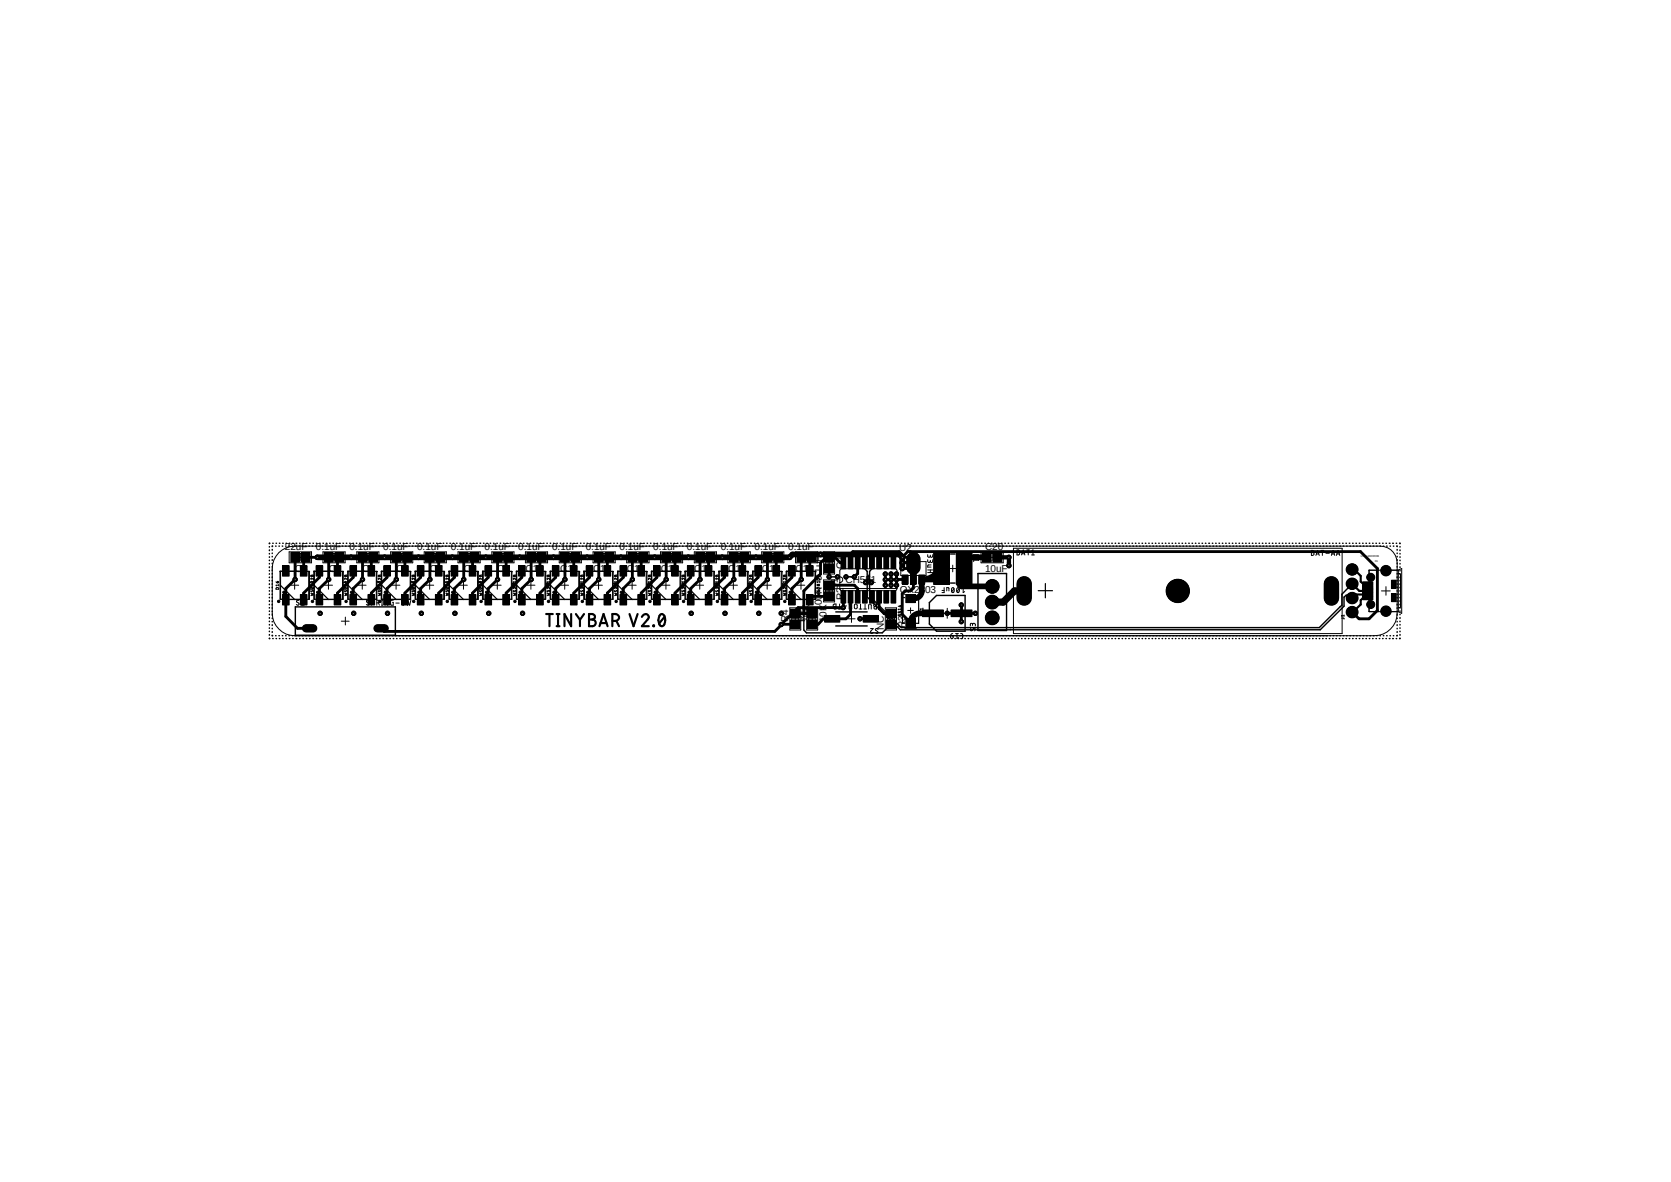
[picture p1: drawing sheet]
<svg xmlns="http://www.w3.org/2000/svg" width="297mm" height="210mm" viewBox="0 0 297 210" stroke-linecap="round" stroke-linejoin="round" font-family="sans-serif">
<defs><g id="words">
<g font-size="1.8">
<text x="50.6" y="97.7">22uF</text>
<text x="52.4" y="101.6">C3</text>
<text x="56.1" y="97.7">0.1uF</text>
<text x="58.4" y="101.6">C4</text>
<text x="62.1" y="97.7">0.1uF</text>
<text x="64.4" y="101.6">C5</text>
<text x="68.1" y="97.7">0.1uF</text>
<text x="70.4" y="101.6">C6</text>
<text x="74.1" y="97.7">0.1uF</text>
<text x="76.4" y="101.6">C7</text>
<text x="80.1" y="97.7">0.1uF</text>
<text x="82.4" y="101.6">C8</text>
<text x="86.1" y="97.7">0.1uF</text>
<text x="88.4" y="101.6">C9</text>
<text x="92.1" y="97.7">0.1uF</text>
<text x="93.4" y="101.6">C10</text>
<text x="98.1" y="97.7">0.1uF</text>
<text x="99.6" y="101.6">C11</text>
<text x="104.1" y="97.7">0.1uF</text>
<text x="105.4" y="101.6">C12</text>
<text x="110.1" y="97.7">0.1uF</text>
<text x="111.4" y="101.6">C13</text>
<text x="116.1" y="97.7">0.1uF</text>
<text x="117.4" y="101.6">C14</text>
<text x="122.1" y="97.7">0.1uF</text>
<text x="123.4" y="101.6">C15</text>
<text x="128.1" y="97.7">0.1uF</text>
<text x="129.4" y="101.6">C16</text>
<text x="134.1" y="97.7">0.1uF</text>
<text x="135.4" y="101.6">C17</text>
<text x="140.1" y="97.7">0.1uF</text>
<text x="141.4" y="101.6">C18</text>
<text x="149.9" y="101" transform="rotate(-90 149.9 101)">C1</text>
<text x="159.8" y="97.8">U2</text>
<text x="175.1" y="97.7">C20</text>
<text x="175.1" y="101.6">10uF</text>
<text x="148.9" y="104.8" transform="rotate(-90 148.9 104.8)">U1</text>
<text x="149.9" y="106.6" transform="rotate(-90 149.9 106.6)">R2</text>
<text x="150.3" y="103.6">CH551</text>
<text x="159.9" y="105.3">QX2303</text>
<text x="140.1" y="110.6" transform="rotate(-90 140.1 110.6)">R4</text>
<text x="143.1" y="110.6" transform="rotate(-90 143.1 110.6)">R1</text>
<text x="143.9" y="110.6" transform="rotate(-90 143.9 110.6)">10K</text>
<text x="146.1" y="108.5" transform="rotate(-90 146.1 108.5)">100R 0.1uF</text>
<text x="146.9" y="110.6" transform="rotate(-90 146.9 110.6)">10K</text>
<text x="157.1" y="111.9" transform="rotate(-90 157.1 111.9)">NC</text>
<text x="160.9" y="111.6" transform="rotate(-90 160.9 111.6)">R3</text>
</g>
<g font-size=".5">
<text x="241.9" y="99">USB-MICROB</text>
<text x="244.3" y="99.8">X1</text>
</g>
</g></defs>
<path d="M47.8 95.9l201.5 18.1M249.3 95.9l-201.5 18.1" fill="none" stroke="#fff" stroke-width=".18"/>
<g fill="none" stroke="#000" stroke-width=".25">
<path d="M47.9 97.1v.1M47.9 97.7v.1M47.9 98.3v.1M47.9 98.9v.1M47.9 99.5v.1M48 96.5l-.1 .1M48.5 96.5h.1M49.1 96.5h.1M49.7 96.5h.1M50.2 96.5h.1M50.8 96.5h.1M51.4 96.5h.1"/>
<path d="M52 96.5h.1M52.6 96.5h.1M53.3 96.5h.1M53.8 96.5h.1M54.4 96.5h.1M55 96.5h.1M55.6 96.5h.1M56.2 96.5h.1M56.8 96.5h.1M57.4 96.5h.1M58 96.5h.1M58.6 96.5h.1"/>
<path d="M59.2 96.5h.1M59.8 96.5h.1M60.4 96.5h.1M61 96.5h.1M61.6 96.5h.1M62.1 96.5h.1M62.7 96.5h.1M63.3 96.5h.1M63.9 96.5h.1M64.5 96.5h.1M65.1 96.5h.1M65.7 96.5h.1"/>
<path d="M66.3 96.5h.1M66.9 96.5h.1M67.5 96.5h.1M68.1 96.5h.1M68.7 96.5h.1M69.3 96.5h.1M69.9 96.5h.1M70.5 96.5h.1M71.1 96.5h.1M71.7 96.5h.1M72.3 96.5h.1M72.9 96.5h.1"/>
<path d="M73.4 96.5h.1M74 96.5h.1M74.6 96.5h.1M75.2 96.5h.1M75.8 96.5h.1M76.4 96.5h.1M77 96.5h.1M77.6 96.5h.1M78.2 96.5h.1M78.8 96.5h.1M79.4 96.5h.1M80 96.5h.1"/>
<path d="M80.6 96.5h.1M81.2 96.5h.1M81.7 96.5h.1M82.3 96.5h.1M82.9 96.5h.1M83.5 96.5h.1M84.1 96.5h.1M84.7 96.5h.1M85.3 96.5h.1M85.9 96.5h.1M86.5 96.5h.1M87.1 96.5h.1"/>
<path d="M87.7 96.5h.1M88.3 96.5h.1M88.9 96.5h.1M89.5 96.5h.1M90.1 96.5h.1M90.7 96.5h.1M91.3 96.5h.1M91.9 96.5h.1M92.5 96.5h.1M93 96.5h.1M93.6 96.5h.1M94.2 96.5h.1"/>
<path d="M94.8 96.5h.1M95.4 96.5h.1M96 96.5h.1M96.6 96.5h.1M97.2 96.5h.1M97.8 96.5h.1M98.4 96.5h.1M99 96.5h.1M99.6 96.5h.1M100.2 96.5h.1M100.8 96.5h.1M101.3 96.5h.2"/>
<path d="M102 96.5h.1M102.6 96.5h.1M103.2 96.5h.1M103.8 96.5h.1M104.4 96.5h.1M104.9 96.5h.1M105.5 96.5h.1M106.1 96.5h.1M106.7 96.5h.1M107.3 96.5h.1M107.9 96.5h.1M108.5 96.5h.1"/>
<path d="M109.1 96.5h.1M109.7 96.5h.1M110.3 96.5h.1M110.9 96.5h.1M111.5 96.5h.1M112.1 96.5h.1M112.6 96.5h.1M113.2 96.5h.1M113.8 96.5h.1M114.4 96.5h.1M115 96.5h.1M115.6 96.5h.1"/>
<path d="M116.2 96.5h.1M116.8 96.5h.1M117.4 96.5h.1M118 96.5h.1M118.6 96.5h.1M119.2 96.5h.1M119.8 96.5h.1M120.4 96.5h.1M121 96.5h.1M121.6 96.5h.1M122.2 96.5h.1M122.8 96.5h.1"/>
<path d="M123.4 96.5h.1M124 96.5h.1M124.5 96.5h.1M125.1 96.5h.1M125.7 96.5h.1M126.3 96.5h.1M126.9 96.5h.1M127.5 96.5h.1M128.1 96.5h.1M128.7 96.5h.1M129.3 96.5h.1M129.9 96.5h.1"/>
<path d="M130.5 96.5h.1M131.1 96.5h.1M131.7 96.5h.1M132.2 96.5h.1M132.8 96.5h.1M133.4 96.5h.2M134.1 96.5h.1M134.7 96.5h.1M135.3 96.5h.1M135.8 96.5h.1M136.4 96.5h.1M137 96.5h.1"/>
<path d="M137.6 96.5h.1M138.2 96.5h.1M138.8 96.5h.1M139.4 96.5h.1M140 96.5h.1M140.6 96.5h.1M141.2 96.5h.1M141.8 96.5h.1M142.4 96.5h.1M143 96.5h.1M143.6 96.5h.1M144.1 96.5h.1"/>
<path d="M144.7 96.5h.1M145.3 96.5h.1M145.9 96.5h.1M146.5 96.5h.1M147.1 96.5h.1M147.7 96.5h.1M148.3 96.5h.1M148.9 96.5h.1M149.5 96.5h.1M150.1 96.5h.1M150.7 96.5h.1M151.3 96.5h.1"/>
<path d="M151.9 96.5h.1M152.5 96.5h.1M153.1 96.5h.1M153.7 96.5h.1M154.3 96.5h.1M154.9 96.5h.1M155.4 96.5h.1M156 96.5h.1M156.6 96.5h.1M157.2 96.5h.1M157.8 96.5h.1M158.4 96.5h.1"/>
<path d="M159 96.5h.1M159.6 96.5h.1M160.2 96.5h.1M160.8 96.5h.1M161.4 96.5h.1M162 96.5h.1M162.6 96.5h.1M163.2 96.5h.1M163.7 96.5h.1M164.3 96.5h.1M164.9 96.5h.1M165.5 96.5h.1"/>
<path d="M166.1 96.5h.1M166.8 96.5h.1M167.3 96.5h.1M167.9 96.5h.1M168.5 96.5h.1M169.1 96.5h.1M169.7 96.5h.1M170.3 96.5h.1M170.9 96.5h.1M171.5 96.5h.1M172.1 96.5h.1M172.7 96.5h.1"/>
<path d="M173.3 96.5h.1M173.9 96.5h.1M174.5 96.5h.1M175 96.5h.1M175.6 96.5h.1M176.2 96.5h.1M176.8 96.5h.1M177.4 96.5h.1M178 96.5h.1M178.6 96.5h.1M179.2 96.5h.1M179.8 96.5h.1"/>
<path d="M180.4 96.5h.1M181 96.5h.1M181.6 96.5h.1M182.2 96.5h.1M182.8 96.5h.1M183.4 96.5h.1M184 96.5h.1M184.6 96.5h.1M185.2 96.5h.1M185.8 96.5h.1M186.4 96.5h.1M186.9 96.5h.1"/>
<path d="M187.5 96.5h.1M188.1 96.5h.1M188.7 96.5h.1M189.3 96.5h.1M189.9 96.5h.1M190.5 96.5h.1M191.1 96.5h.1M191.7 96.5h.1M192.3 96.5h.1M192.9 96.5h.1M193.5 96.5h.1M194.1 96.5h.1"/>
<path d="M194.6 96.5h.1M195.2 96.5h.1M195.8 96.5h.1M196.4 96.5h.1M197 96.5h.1M197.6 96.5h.1M198.2 96.5h.1M198.8 96.5h.1M199.4 96.5h.1M200 96.5h.1M200.6 96.5h.1M201.2 96.5h.1"/>
<path d="M201.8 96.5h.1M202.4 96.5h.1M203 96.5h.1M203.6 96.5h.1M204.2 96.5h.1M204.8 96.5h.1M205.4 96.5h.1M206 96.5h.1M206.5 96.5h.1M207.1 96.5h.1M207.7 96.5h.1M208.3 96.5h.1"/>
<path d="M208.9 96.5h.1M209.5 96.5h.1M210.1 96.5h.1M210.7 96.5h.1M211.3 96.5h.1M211.9 96.5h.1M212.5 96.5h.1M213.1 96.5h.1M213.7 96.5h.1M214.2 96.5h.1M214.8 96.5h.2M215.5 96.5h.1"/>
<path d="M216.1 96.5h.1M216.7 96.5h.1M217.3 96.5h.1M217.8 96.5h.1M218.4 96.5h.1M219 96.5h.1M219.6 96.5h.1M220.2 96.5h.1M220.8 96.5h.1M221.4 96.5h.1M222 96.5h.1M222.6 96.5h.1"/>
<path d="M223.2 96.5h.1M223.8 96.5h.1M224.4 96.5h.1M225 96.5h.1M225.6 96.5h.1M226.1 96.5h.1M226.7 96.5h.1M227.3 96.5h.1M227.9 96.5h.1M228.5 96.5h.1M229.1 96.5h.1M229.7 96.5h.1"/>
<path d="M230.3 96.5h.1M230.9 96.5h.1M231.5 96.5h.1M232.1 96.5h.1M232.7 96.5h.1M233.3 96.5h.1M233.9 96.5h.1M234.5 96.5h.1M235.1 96.5h.1M235.7 96.5h.1M236.3 96.5h.1M236.9 96.5h.1"/>
<path d="M237.4 96.5h.1M238 96.5h.1M238.6 96.5h.1M239.2 96.5h.1M239.8 96.5h.1M240.4 96.5h.1M241 96.5h.1M241.6 96.5h.1M242.2 96.5h.1M242.8 96.5h.1M243.4 96.5h.1M244 96.5h.1"/>
<path d="M244.6 96.5h.1M245.2 96.5h.1M245.7 96.5h.1M246.3 96.5h.1M246.9 96.5h.2M247.5 96.5h.1M248.2 96.5h.1M248.8 96.5v.1M248.8 97.1v.1M248.8 97.7v.1M248.8 98.3v.1M248.8 98.9v.1"/>
<path d="M248.8 99.5v.1M47.9 113.4l.1 .1M47.9 100.1v.1M47.9 100.7v.1M47.9 101.3v.1M47.9 101.9v.1M47.9 102.5v.1M47.9 103.1v.1M47.9 103.7v.1M47.9 104.4h.1M47.9 104.9v.1M47.9 105.5v.1"/>
<path d="M47.9 106.1v.1M47.9 106.7v.1M47.9 107.4h.1M47.9 107.9v.1M47.9 108.5v.1M47.9 109.1v.1M47.9 109.7v.2M47.9 110.4h.1M47.9 111h.1M47.9 111.5v.1M47.9 112.1v.1M47.9 112.7v.2"/>
<path d="M48.5 113.5h.1M49.1 113.5h.1M49.7 113.5h.1M50.2 113.5h.1M50.8 113.5h.1M51.4 113.5h.1M52 113.5h.1M52.6 113.5h.1M53.3 113.5h.1M53.8 113.5h.1M54.4 113.5h.1M55 113.5h.1"/>
<path d="M55.6 113.5h.1M56.2 113.5h.1M56.8 113.5h.1M57.4 113.5h.1M58 113.5h.1M58.6 113.5h.1M59.2 113.5h.1M59.8 113.5h.1M60.4 113.5h.1M61 113.5h.1M61.6 113.5h.1M62.1 113.5h.1"/>
<path d="M62.7 113.5h.1M63.3 113.5h.1M63.9 113.5h.1M64.5 113.5h.1M65.1 113.5h.1M65.7 113.5h.1M66.3 113.5h.1M66.9 113.5h.1M67.5 113.5h.1M68.1 113.5h.1M68.7 113.5h.1M69.3 113.5h.1"/>
<path d="M69.9 113.5h.1M70.5 113.5h.1M71.1 113.5h.1M71.7 113.5h.1M72.3 113.5h.1M72.9 113.5h.1M73.4 113.5h.1M74 113.5h.1M74.6 113.5h.1M75.2 113.5h.1M75.8 113.5h.1M76.4 113.5h.1"/>
<path d="M77 113.5h.1M77.6 113.5h.1M78.2 113.5h.1M78.8 113.5h.1M79.4 113.5h.1M80 113.5h.1M80.6 113.5h.1M81.2 113.5h.1M81.7 113.5h.1M82.3 113.5h.1M82.9 113.5h.1M83.5 113.5h.1"/>
<path d="M84.1 113.5h.1M84.7 113.5h.1M85.3 113.5h.1M85.9 113.5h.1M86.5 113.5h.1M87.1 113.5h.1M87.7 113.5h.1M88.3 113.5h.1M88.9 113.5h.1M89.5 113.5h.1M90.1 113.5h.1M90.7 113.5h.1"/>
<path d="M91.3 113.5h.1M91.9 113.5h.1M92.5 113.5h.1M93 113.5h.1M93.6 113.5h.1M94.2 113.5h.1M94.8 113.5h.1M95.4 113.5h.1M96 113.5h.1M96.6 113.5h.1M97.2 113.5h.1M97.8 113.5h.1"/>
<path d="M98.4 113.5h.1M99 113.5h.1M99.6 113.5h.1M100.2 113.5h.1M100.8 113.5h.1M101.3 113.5h.2M102 113.5h.1M102.6 113.5h.1M103.2 113.5h.1M103.8 113.5h.1M104.4 113.5h.1M104.9 113.5h.1"/>
<path d="M105.5 113.5h.1M106.1 113.5h.1M106.7 113.5h.1M107.3 113.5h.1M107.9 113.5h.1M108.5 113.5h.1M109.1 113.5h.1M109.7 113.5h.1M110.3 113.5h.1M110.9 113.5h.1M111.5 113.5h.1M112.1 113.5h.1"/>
<path d="M112.6 113.5h.1M113.2 113.5h.1M113.8 113.5h.1M114.4 113.5h.1M115 113.5h.1M115.6 113.5h.1M116.2 113.5h.1M116.8 113.5h.1M117.4 113.5h.1M118 113.5h.1M118.6 113.5h.1M119.2 113.5h.1"/>
<path d="M119.8 113.5h.1M120.4 113.5h.1M121 113.5h.1M121.6 113.5h.1M122.2 113.5h.1M122.8 113.5h.1M123.4 113.5h.1M124 113.5h.1M124.5 113.5h.1M125.1 113.5h.1M125.7 113.5h.1M126.3 113.5h.1"/>
<path d="M126.9 113.5h.1M127.5 113.5h.1M128.1 113.5h.1M128.7 113.5h.1M129.3 113.5h.1M129.9 113.5h.1M130.5 113.5h.1M131.1 113.5h.1M131.7 113.5h.1M132.2 113.5h.1M132.8 113.5h.1M133.4 113.5h.2"/>
<path d="M134.1 113.5h.1M134.7 113.5h.1M135.3 113.5h.1M135.8 113.5h.1M136.4 113.5h.1M137 113.5h.1M137.6 113.5h.1M138.2 113.5h.1M138.8 113.5h.1M139.4 113.5h.1M140 113.5h.1M140.6 113.5h.1"/>
<path d="M141.2 113.5h.1M141.8 113.5h.1M142.4 113.5h.1M143 113.5h.1M143.6 113.5h.1M144.1 113.5h.1M144.7 113.5h.1M145.3 113.5h.1M145.9 113.5h.1M146.5 113.5h.1M147.1 113.5h.1M147.7 113.5h.1"/>
<path d="M148.3 113.5h.1M148.9 113.5h.1M149.5 113.5h.1M150.1 113.5h.1M150.7 113.5h.1M151.3 113.5h.1M151.9 113.5h.1M152.5 113.5h.1M153.1 113.5h.1M153.7 113.5h.1M153.8 103.5l.3 .2v2.3l5.9 5.9h74.7l4.2-4.2v-1.6l.4-.4h.8l.2 .3v.3M154.3 113.5h.1"/>
<path d="M154.9 103.5l-.3 .2v2.2l5.6 5.6h74.3l4-4v-1.9l1.8-1.9M154.9 113.5h.1M155.4 113.5h.1M156 113.5h.1M156.6 113.5h.1M157.2 113.5h.1M157.8 113.5h.1M158.4 113.5h.1M159 113.5h.1M159.6 113.5h.1M160.2 113.5h.1M160.8 113.5h.1"/>
<path d="M161.4 113.5h.1M162 113.5h.1M162.6 113.5h.1M163.2 113.5h.1M163.7 113.5h.1M164.3 113.5h.1M164.9 113.5h.1M165.5 113.5h.1M166.1 113.5h.1M166.8 113.5h.1M167.3 113.5h.1M167.9 113.5h.1"/>
<path d="M168.5 113.5h.1M169.1 113.5h.1M169.7 113.5h.1M170.3 113.5h.1M170.9 113.5h.1M171.5 113.5h.1M172.1 113.5h.1M172.7 113.5h.1M173.3 113.5h.1M173.9 113.5h.1M174.5 113.5h.1M175 113.5h.1"/>
<path d="M175.6 113.5h.1M176.2 113.5h.1M176.8 113.5h.1M177.4 113.5h.1M178 113.5h.1M178.6 113.5h.1M179.2 113.5h.1M179.8 113.5h.1M180.4 113.5h.1M181 113.5h.1M181.6 113.5h.1M182.2 113.5h.1"/>
<path d="M182.8 113.5h.1M183.4 113.5h.1M184 113.5h.1M184.6 113.5h.1M185.2 113.5h.1M185.8 113.5h.1M186.4 113.5h.1M186.9 113.5h.1M187.5 113.5h.1M188.1 113.5h.1M188.7 113.5h.1M189.3 113.5h.1"/>
<path d="M189.9 113.5h.1M190.5 113.5h.1M191.1 113.5h.1M191.7 113.5h.1M192.3 113.5h.1M192.9 113.5h.1M193.5 113.5h.1M194.1 113.5h.1M194.6 113.5h.1M195.2 113.5h.1M195.8 113.5h.1M196.4 113.5h.1"/>
<path d="M197 113.5h.1M197.6 113.5h.1M198.2 113.5h.1M198.8 113.5h.1M199.4 113.5h.1M200 113.5h.1M200.6 113.5h.1M201.2 113.5h.1M201.8 113.5h.1M202.4 113.5h.1M203 113.5h.1M203.6 113.5h.1"/>
<path d="M204.2 113.5h.1M204.8 113.5h.1M205.4 113.5h.1M206 113.5h.1M206.5 113.5h.1M207.1 113.5h.1M207.7 113.5h.1M208.3 113.5h.1M208.9 113.5h.1M209.5 113.5h.1M210.1 113.5h.1M210.7 113.5h.1"/>
<path d="M211.3 113.5h.1M211.9 113.5h.1M212.5 113.5h.1M213.1 113.5h.1M213.7 113.5h.1M214.2 113.5h.1M214.8 113.5h.2M215.5 113.5h.1M216.1 113.5h.1M216.7 113.5h.1M217.3 113.5h.1M217.8 113.5h.1"/>
<path d="M218.4 113.5h.1M219 113.5h.1M219.6 113.5h.1M220.2 113.5h.1M220.8 113.5h.1M221.4 113.5h.1M222 113.5h.1M222.6 113.5h.1M223.2 113.5h.1M223.8 113.5h.1M224.4 113.5h.1M225 113.5h.1"/>
<path d="M225.6 113.5h.1M226.1 113.5h.1M226.7 113.5h.1M227.3 113.5h.1M227.9 113.5h.1M228.5 113.5h.1M229.1 113.5h.1M229.7 113.5h.1M230.3 113.5h.1M230.9 113.5h.1M231.5 113.5h.1M232.1 113.5h.1"/>
<path d="M232.7 113.5h.1M233.3 113.5h.1M233.9 113.5h.1M234.5 113.5h.1M235.1 113.5h.1M235.7 113.5h.1M236.3 113.5h.1M236.9 113.5h.1M237.4 113.5h.1M238 113.5h.1M238.6 113.5h.1M239.2 113.5h.1"/>
<path d="M239.8 113.5h.1M240.4 113.5h.1M241 113.5h.1M241.6 113.5h.1M242.2 113.5h.1M242.8 113.5h.1M243.4 113.5h.1M244 113.5h.1M244.6 113.5h.1M245.2 113.5h.1M245.7 113.5h.1M246.3 113.5h.1"/>
<path d="M246.9 113.5h.2M247.5 113.5h.1M248.2 113.5h.1M248.8 100.1v.1M248.8 100.7v.1M248.8 101.3v.1M248.8 101.9v.1M248.8 102.5v.1M248.8 103.1v.1M248.8 103.7v.1M248.8 104.4h.1M248.8 104.9v.1"/>
<path d="M248.8 105.5v.1M248.8 106.1v.1M248.8 106.7v.1M248.8 107.4h.1M248.8 107.9v.1M248.8 108.5v.1M248.8 109.1v.1M248.8 109.7v.2M248.8 110.4h.1M248.8 111h.1M248.8 111.5v.1M248.8 112.1v.1"/>
<path d="M248.8 112.7v.2M248.8 113.4v.1"/>
</g>
<path d="M56.4 99h83.9l.5-.5h19.1l.5 .5v2" fill="none" stroke="#000" stroke-width="1"/>
<path d="M160.4 99l.9-1h80.5l3 3v7.5l-1.5 1.4h-1.7l-1.3-1.1M149.9 107.9h-8l-3 3.1" fill="none" stroke="#000" stroke-width=".51"/>
<circle cx="246.3" cy="101.4" r=".8" fill="#000"/>
<circle cx="246.3" cy="101.4" r=".8" fill="none" stroke="#000" stroke-width=".18"/>
<circle cx="246.3" cy="101.4" r=".55" fill="#fff"/>
<g fill="none" stroke="#000" stroke-width=".18">
<circle cx="246.3" cy="101.4" r=".55"/>
<circle cx="246.3" cy="108.6" r=".8"/>
</g>
<circle cx="246.3" cy="108.6" r=".8" fill="#000"/>
<circle cx="246.3" cy="108.6" r=".55" fill="#fff"/>
<g fill="none" stroke="#000" stroke-width=".18">
<circle cx="243.6" cy="102.6" r=".6"/>
<circle cx="246.3" cy="108.6" r=".55"/>
</g>
<circle cx="243.6" cy="102.6" r=".6" fill="#000"/>
<circle cx="243.6" cy="102.6" r=".33" fill="#fff"/>
<g fill="none" stroke="#000" stroke-width=".18">
<circle cx="243.6" cy="107.4" r=".6"/>
<circle cx="243.6" cy="102.6" r=".33"/>
</g>
<circle cx="243.6" cy="107.4" r=".6" fill="#000"/>
<circle cx="243.6" cy="107.4" r=".33" fill="#fff"/>
<circle cx="243.6" cy="107.4" r=".33" fill="none" stroke="#000" stroke-width=".18"/>
<path d="M54.4 111.6h1.3" fill="none" stroke="#000" stroke-width="1.3"/>
<circle cx="55" cy="111.6" r=".17" fill="#fff"/>
<circle cx="55" cy="111.6" r=".17" fill="none" stroke="#000" stroke-width=".18"/>
<path d="M67.1 111.6h1.3" fill="none" stroke="#000" stroke-width="1.3"/>
<circle cx="67.7" cy="111.6" r=".17" fill="#fff"/>
<g fill="none" stroke="#000" stroke-width=".18">
<circle cx="67.7" cy="111.6" r=".17"/>
<circle cx="209.3" cy="105" r="1.99"/>
</g>
<circle cx="209.3" cy="105" r="1.99" fill="#000"/>
<circle cx="209.3" cy="105" r="1.39" fill="#fff"/>
<circle cx="209.3" cy="105" r="1.39" fill="none" stroke="#000" stroke-width=".18"/>
<path d="M182 103.7v2.6" fill="none" stroke="#000" stroke-width="2.5"/>
<circle cx="182" cy="105" r=".3" fill="#fff"/>
<circle cx="182" cy="105" r=".3" fill="none" stroke="#000" stroke-width=".18"/>
<path d="M236.6 103.7v2.6" fill="none" stroke="#000" stroke-width="2.5"/>
<circle cx="236.6" cy="105" r=".3" fill="#fff"/>
<g fill="none" stroke="#000" stroke-width=".18">
<circle cx="236.6" cy="105" r=".3"/>
<circle cx="240.3" cy="108.8" r=".93"/>
</g>
<circle cx="240.3" cy="108.8" r=".93" fill="#000"/>
<circle cx="240.3" cy="108.8" r=".51" fill="#fff"/>
<g fill="none" stroke="#000" stroke-width=".18">
<circle cx="240.3" cy="108.8" r=".51"/>
<circle cx="240.3" cy="106.3" r=".93"/>
</g>
<circle cx="240.3" cy="106.3" r=".93" fill="#000"/>
<circle cx="240.3" cy="106.3" r=".51" fill="#fff"/>
<g fill="none" stroke="#000" stroke-width=".18">
<circle cx="240.3" cy="106.3" r=".51"/>
<circle cx="240.3" cy="103.7" r=".93"/>
</g>
<circle cx="240.3" cy="103.7" r=".93" fill="#000"/>
<circle cx="240.3" cy="103.7" r=".51" fill="#fff"/>
<g fill="none" stroke="#000" stroke-width=".18">
<circle cx="240.3" cy="103.7" r=".51"/>
<circle cx="240.3" cy="101.2" r=".93"/>
</g>
<circle cx="240.3" cy="101.2" r=".93" fill="#000"/>
<circle cx="240.3" cy="101.2" r=".51" fill="#fff"/>
<g fill="none" stroke="#000" stroke-width=".18">
<circle cx="176.4" cy="109.8" r="1.14"/>
<circle cx="240.3" cy="101.2" r=".51"/>
</g>
<circle cx="176.4" cy="109.8" r="1.14" fill="#000"/>
<circle cx="176.4" cy="109.8" r=".76" fill="#fff"/>
<g fill="none" stroke="#000" stroke-width=".18">
<circle cx="176.4" cy="107" r="1.14"/>
<circle cx="176.4" cy="109.8" r=".76"/>
</g>
<circle cx="176.4" cy="107" r="1.14" fill="#000"/>
<circle cx="176.4" cy="107" r=".76" fill="#fff"/>
<g fill="none" stroke="#000" stroke-width=".18">
<circle cx="176.4" cy="104.2" r="1.14"/>
<circle cx="176.4" cy="107" r=".76"/>
</g>
<circle cx="176.4" cy="104.2" r="1.14" fill="#000"/>
<circle cx="176.4" cy="104.2" r=".76" fill="#fff"/>
<g fill="none" stroke="#000" stroke-width=".18">
<circle cx="153.8" cy="103.5" r=".38"/>
<circle cx="176.4" cy="104.2" r=".76"/>
</g>
<circle cx="153.8" cy="103.5" r=".38" fill="#000"/>
<circle cx="153.8" cy="103.5" r=".17" fill="#fff"/>
<g fill="none" stroke="#000" stroke-width=".18">
<circle cx="153.8" cy="103.5" r=".17"/>
<circle cx="154.9" cy="103.5" r=".38"/>
</g>
<circle cx="154.9" cy="103.5" r=".38" fill="#000"/>
<circle cx="154.9" cy="103.5" r=".17" fill="#fff"/>
<g fill="none" stroke="#000" stroke-width=".18">
<circle cx="56.4" cy="99" r=".38"/>
<circle cx="154.9" cy="103.5" r=".17"/>
</g>
<circle cx="56.4" cy="99" r=".38" fill="#000"/>
<circle cx="56.4" cy="99" r=".17" fill="#fff"/>
<g fill="none" stroke="#000" stroke-width=".18">
<circle cx="56.4" cy="99" r=".17"/>
<circle cx="62.4" cy="99" r=".38"/>
</g>
<circle cx="62.4" cy="99" r=".38" fill="#000"/>
<circle cx="62.4" cy="99" r=".17" fill="#fff"/>
<g fill="none" stroke="#000" stroke-width=".18">
<circle cx="62.4" cy="99" r=".17"/>
<circle cx="68.4" cy="99" r=".38"/>
</g>
<circle cx="68.4" cy="99" r=".38" fill="#000"/>
<circle cx="68.4" cy="99" r=".17" fill="#fff"/>
<g fill="none" stroke="#000" stroke-width=".18">
<circle cx="68.4" cy="99" r=".17"/>
<circle cx="74.4" cy="99" r=".38"/>
</g>
<circle cx="74.4" cy="99" r=".38" fill="#000"/>
<circle cx="74.4" cy="99" r=".17" fill="#fff"/>
<g fill="none" stroke="#000" stroke-width=".18">
<circle cx="74.4" cy="99" r=".17"/>
<circle cx="80.4" cy="99" r=".38"/>
</g>
<circle cx="80.4" cy="99" r=".38" fill="#000"/>
<circle cx="80.4" cy="99" r=".17" fill="#fff"/>
<g fill="none" stroke="#000" stroke-width=".18">
<circle cx="80.4" cy="99" r=".17"/>
<circle cx="86.4" cy="99" r=".38"/>
</g>
<circle cx="86.4" cy="99" r=".38" fill="#000"/>
<circle cx="86.4" cy="99" r=".17" fill="#fff"/>
<g fill="none" stroke="#000" stroke-width=".18">
<circle cx="86.4" cy="99" r=".17"/>
<circle cx="92.4" cy="99" r=".38"/>
</g>
<circle cx="92.4" cy="99" r=".38" fill="#000"/>
<circle cx="92.4" cy="99" r=".17" fill="#fff"/>
<g fill="none" stroke="#000" stroke-width=".18">
<circle cx="92.4" cy="99" r=".17"/>
<circle cx="98.4" cy="99" r=".38"/>
</g>
<circle cx="98.4" cy="99" r=".38" fill="#000"/>
<circle cx="98.4" cy="99" r=".17" fill="#fff"/>
<g fill="none" stroke="#000" stroke-width=".18">
<circle cx="98.4" cy="99" r=".17"/>
<circle cx="104.4" cy="99" r=".38"/>
</g>
<circle cx="104.4" cy="99" r=".38" fill="#000"/>
<circle cx="104.4" cy="99" r=".17" fill="#fff"/>
<g fill="none" stroke="#000" stroke-width=".18">
<circle cx="104.4" cy="99" r=".17"/>
<circle cx="110.4" cy="99" r=".38"/>
</g>
<circle cx="110.4" cy="99" r=".38" fill="#000"/>
<circle cx="110.4" cy="99" r=".17" fill="#fff"/>
<g fill="none" stroke="#000" stroke-width=".18">
<circle cx="110.4" cy="99" r=".17"/>
<circle cx="116.4" cy="99" r=".38"/>
</g>
<circle cx="116.4" cy="99" r=".38" fill="#000"/>
<circle cx="116.4" cy="99" r=".17" fill="#fff"/>
<g fill="none" stroke="#000" stroke-width=".18">
<circle cx="116.4" cy="99" r=".17"/>
<circle cx="122.3" cy="99" r=".38"/>
</g>
<circle cx="122.3" cy="99" r=".38" fill="#000"/>
<circle cx="122.3" cy="99" r=".17" fill="#fff"/>
<g fill="none" stroke="#000" stroke-width=".18">
<circle cx="122.3" cy="99" r=".17"/>
<circle cx="128.4" cy="99" r=".38"/>
</g>
<circle cx="128.4" cy="99" r=".38" fill="#000"/>
<circle cx="128.4" cy="99" r=".17" fill="#fff"/>
<g fill="none" stroke="#000" stroke-width=".18">
<circle cx="128.4" cy="99" r=".17"/>
<circle cx="134.4" cy="99" r=".38"/>
</g>
<circle cx="134.4" cy="99" r=".38" fill="#000"/>
<circle cx="134.4" cy="99" r=".17" fill="#fff"/>
<g fill="none" stroke="#000" stroke-width=".18">
<circle cx="134.4" cy="99" r=".17"/>
<circle cx="140.3" cy="99" r=".38"/>
</g>
<circle cx="140.3" cy="99" r=".38" fill="#000"/>
<circle cx="140.3" cy="99" r=".17" fill="#fff"/>
<g fill="none" stroke="#000" stroke-width=".18">
<circle cx="140.3" cy="99" r=".17"/>
<circle cx="145.8" cy="98.5" r=".38"/>
</g>
<circle cx="145.8" cy="98.5" r=".38" fill="#000"/>
<circle cx="145.8" cy="98.5" r=".17" fill="#fff"/>
<g fill="none" stroke="#000" stroke-width=".18">
<circle cx="145.8" cy="98.5" r=".17"/>
<circle cx="160.4" cy="99" r=".38"/>
</g>
<circle cx="160.4" cy="99" r=".38" fill="#000"/>
<circle cx="160.4" cy="99" r=".17" fill="#fff"/>
<g fill="none" stroke="#000" stroke-width=".18">
<circle cx="160.4" cy="100" r=".38"/>
<circle cx="160.4" cy="99" r=".17"/>
</g>
<circle cx="160.4" cy="100" r=".38" fill="#000"/>
<circle cx="160.4" cy="100" r=".17" fill="#fff"/>
<g fill="none" stroke="#000" stroke-width=".18">
<circle cx="160.4" cy="100" r=".17"/>
<circle cx="160.4" cy="101" r=".38"/>
</g>
<circle cx="160.4" cy="101" r=".38" fill="#000"/>
<circle cx="160.4" cy="101" r=".17" fill="#fff"/>
<g fill="none" stroke="#000" stroke-width=".18">
<circle cx="159.3" cy="103" r=".38"/>
<circle cx="160.4" cy="101" r=".17"/>
</g>
<circle cx="159.3" cy="103" r=".38" fill="#000"/>
<circle cx="159.3" cy="103" r=".17" fill="#fff"/>
<g fill="none" stroke="#000" stroke-width=".18">
<circle cx="158.4" cy="103" r=".38"/>
<circle cx="159.3" cy="103" r=".17"/>
</g>
<circle cx="158.4" cy="103" r=".38" fill="#000"/>
<circle cx="158.4" cy="103" r=".17" fill="#fff"/>
<g fill="none" stroke="#000" stroke-width=".18">
<circle cx="157.4" cy="103" r=".38"/>
<circle cx="158.4" cy="103" r=".17"/>
</g>
<circle cx="157.4" cy="103" r=".38" fill="#000"/>
<circle cx="157.4" cy="103" r=".17" fill="#fff"/>
<g fill="none" stroke="#000" stroke-width=".18">
<circle cx="157.4" cy="103" r=".17"/>
<circle cx="159.3" cy="102" r=".38"/>
</g>
<circle cx="159.3" cy="102" r=".38" fill="#000"/>
<circle cx="159.3" cy="102" r=".17" fill="#fff"/>
<g fill="none" stroke="#000" stroke-width=".18">
<circle cx="158.4" cy="102" r=".38"/>
<circle cx="159.3" cy="102" r=".17"/>
</g>
<circle cx="158.4" cy="102" r=".38" fill="#000"/>
<circle cx="158.4" cy="102" r=".17" fill="#fff"/>
<g fill="none" stroke="#000" stroke-width=".18">
<circle cx="157.4" cy="102" r=".38"/>
<circle cx="158.4" cy="102" r=".17"/>
</g>
<circle cx="157.4" cy="102" r=".38" fill="#000"/>
<circle cx="157.4" cy="102" r=".17" fill="#fff"/>
<g fill="none" stroke="#000" stroke-width=".18">
<circle cx="157.4" cy="104" r=".38"/>
<circle cx="157.4" cy="102" r=".17"/>
</g>
<circle cx="157.4" cy="104" r=".38" fill="#000"/>
<circle cx="157.4" cy="104" r=".17" fill="#fff"/>
<g fill="none" stroke="#000" stroke-width=".18">
<circle cx="157.4" cy="104" r=".17"/>
<circle cx="158.4" cy="104" r=".38"/>
</g>
<circle cx="158.4" cy="104" r=".38" fill="#000"/>
<circle cx="158.4" cy="104" r=".17" fill="#fff"/>
<g fill="none" stroke="#000" stroke-width=".18">
<circle cx="158.4" cy="104" r=".17"/>
<circle cx="159.3" cy="104" r=".38"/>
</g>
<circle cx="159.3" cy="104" r=".38" fill="#000"/>
<circle cx="159.3" cy="104" r=".17" fill="#fff"/>
<g fill="none" stroke="#000" stroke-width=".18">
<circle cx="147.4" cy="102.5" r=".38"/>
<circle cx="159.3" cy="104" r=".17"/>
</g>
<circle cx="147.4" cy="102.5" r=".38" fill="#000"/>
<circle cx="147.4" cy="102.5" r=".17" fill="#fff"/>
<g fill="none" stroke="#000" stroke-width=".18">
<circle cx="142.4" cy="103" r=".38"/>
<circle cx="147.4" cy="102.5" r=".17"/>
</g>
<circle cx="142.4" cy="103" r=".38" fill="#000"/>
<circle cx="142.4" cy="103" r=".17" fill="#fff"/>
<g fill="none" stroke="#000" stroke-width=".18">
<circle cx="136.4" cy="103" r=".38"/>
<circle cx="142.4" cy="103" r=".17"/>
</g>
<circle cx="136.4" cy="103" r=".38" fill="#000"/>
<circle cx="136.4" cy="103" r=".17" fill="#fff"/>
<g fill="none" stroke="#000" stroke-width=".18">
<circle cx="130.4" cy="103" r=".38"/>
<circle cx="136.4" cy="103" r=".17"/>
</g>
<circle cx="130.4" cy="103" r=".38" fill="#000"/>
<circle cx="130.4" cy="103" r=".17" fill="#fff"/>
<g fill="none" stroke="#000" stroke-width=".18">
<circle cx="124.4" cy="103" r=".38"/>
<circle cx="130.4" cy="103" r=".17"/>
</g>
<circle cx="124.4" cy="103" r=".38" fill="#000"/>
<circle cx="124.4" cy="103" r=".17" fill="#fff"/>
<g fill="none" stroke="#000" stroke-width=".18">
<circle cx="118.4" cy="103" r=".38"/>
<circle cx="124.4" cy="103" r=".17"/>
</g>
<circle cx="118.4" cy="103" r=".38" fill="#000"/>
<circle cx="118.4" cy="103" r=".17" fill="#fff"/>
<g fill="none" stroke="#000" stroke-width=".18">
<circle cx="112.4" cy="103" r=".38"/>
<circle cx="118.4" cy="103" r=".17"/>
</g>
<circle cx="112.4" cy="103" r=".38" fill="#000"/>
<circle cx="112.4" cy="103" r=".17" fill="#fff"/>
<g fill="none" stroke="#000" stroke-width=".18">
<circle cx="106.4" cy="103" r=".38"/>
<circle cx="112.4" cy="103" r=".17"/>
</g>
<circle cx="106.4" cy="103" r=".38" fill="#000"/>
<circle cx="106.4" cy="103" r=".17" fill="#fff"/>
<g fill="none" stroke="#000" stroke-width=".18">
<circle cx="100.4" cy="103" r=".38"/>
<circle cx="106.4" cy="103" r=".17"/>
</g>
<circle cx="100.4" cy="103" r=".38" fill="#000"/>
<circle cx="100.4" cy="103" r=".17" fill="#fff"/>
<g fill="none" stroke="#000" stroke-width=".18">
<circle cx="94.4" cy="103" r=".38"/>
<circle cx="100.4" cy="103" r=".17"/>
</g>
<circle cx="94.4" cy="103" r=".38" fill="#000"/>
<circle cx="94.4" cy="103" r=".17" fill="#fff"/>
<g fill="none" stroke="#000" stroke-width=".18">
<circle cx="88.4" cy="103" r=".38"/>
<circle cx="94.4" cy="103" r=".17"/>
</g>
<circle cx="88.4" cy="103" r=".38" fill="#000"/>
<circle cx="88.4" cy="103" r=".17" fill="#fff"/>
<g fill="none" stroke="#000" stroke-width=".18">
<circle cx="82.4" cy="103" r=".38"/>
<circle cx="88.4" cy="103" r=".17"/>
</g>
<circle cx="82.4" cy="103" r=".38" fill="#000"/>
<circle cx="82.4" cy="103" r=".17" fill="#fff"/>
<g fill="none" stroke="#000" stroke-width=".18">
<circle cx="76.4" cy="103" r=".38"/>
<circle cx="82.4" cy="103" r=".17"/>
</g>
<circle cx="76.4" cy="103" r=".38" fill="#000"/>
<circle cx="76.4" cy="103" r=".17" fill="#fff"/>
<g fill="none" stroke="#000" stroke-width=".18">
<circle cx="70.4" cy="103" r=".38"/>
<circle cx="76.4" cy="103" r=".17"/>
</g>
<circle cx="70.4" cy="103" r=".38" fill="#000"/>
<circle cx="70.4" cy="103" r=".17" fill="#fff"/>
<g fill="none" stroke="#000" stroke-width=".18">
<circle cx="64.4" cy="103" r=".38"/>
<circle cx="70.4" cy="103" r=".17"/>
</g>
<circle cx="64.4" cy="103" r=".38" fill="#000"/>
<circle cx="64.4" cy="103" r=".17" fill="#fff"/>
<g fill="none" stroke="#000" stroke-width=".18">
<circle cx="58.4" cy="103" r=".38"/>
<circle cx="64.4" cy="103" r=".17"/>
</g>
<circle cx="58.4" cy="103" r=".38" fill="#000"/>
<circle cx="58.4" cy="103" r=".17" fill="#fff"/>
<g fill="none" stroke="#000" stroke-width=".18">
<circle cx="52.5" cy="103" r=".38"/>
<circle cx="58.4" cy="103" r=".17"/>
</g>
<circle cx="52.5" cy="103" r=".38" fill="#000"/>
<circle cx="52.5" cy="103" r=".17" fill="#fff"/>
<g fill="none" stroke="#000" stroke-width=".18">
<circle cx="52.5" cy="103" r=".17"/>
<circle cx="152.9" cy="109.9" r=".38"/>
</g>
<circle cx="152.9" cy="109.9" r=".38" fill="#000"/>
<circle cx="152.9" cy="109.9" r=".17" fill="#fff"/>
<g fill="none" stroke="#000" stroke-width=".18">
<circle cx="152.9" cy="109.9" r=".17"/>
<circle cx="168.4" cy="109" r=".38"/>
</g>
<circle cx="168.4" cy="109" r=".38" fill="#000"/>
<circle cx="168.4" cy="109" r=".17" fill="#fff"/>
<g fill="none" stroke="#000" stroke-width=".18">
<circle cx="168.4" cy="109" r=".17"/>
<circle cx="173.4" cy="109" r=".38"/>
</g>
<circle cx="173.4" cy="109" r=".38" fill="#000"/>
<circle cx="173.4" cy="109" r=".17" fill="#fff"/>
<g fill="none" stroke="#000" stroke-width=".18">
<circle cx="170.9" cy="107.5" r=".38"/>
<circle cx="173.4" cy="109" r=".17"/>
</g>
<circle cx="170.9" cy="107.5" r=".38" fill="#000"/>
<circle cx="170.9" cy="107.5" r=".17" fill="#fff"/>
<g fill="none" stroke="#000" stroke-width=".18">
<circle cx="170.9" cy="110.4" r=".38"/>
<circle cx="170.9" cy="107.5" r=".17"/>
</g>
<circle cx="170.9" cy="110.4" r=".38" fill="#000"/>
<circle cx="170.9" cy="110.4" r=".17" fill="#fff"/>
<g fill="none" stroke="#000" stroke-width=".18">
<circle cx="151.8" cy="102.5" r=".38"/>
<circle cx="170.9" cy="110.4" r=".17"/>
</g>
<circle cx="151.8" cy="102.5" r=".38" fill="#000"/>
<circle cx="151.9" cy="102.5" r=".17" fill="#fff"/>
<g fill="none" stroke="#000" stroke-width=".18">
<circle cx="148.8" cy="102.5" r=".38"/>
<circle cx="151.9" cy="102.5" r=".17"/>
</g>
<circle cx="148.8" cy="102.5" r=".38" fill="#000"/>
<circle cx="148.8" cy="102.5" r=".17" fill="#fff"/>
<g fill="none" stroke="#000" stroke-width=".18">
<circle cx="148.8" cy="102.5" r=".17"/>
<circle cx="150.4" cy="102.5" r=".38"/>
</g>
<circle cx="150.4" cy="102.5" r=".38" fill="#000"/>
<circle cx="150.4" cy="102.5" r=".17" fill="#fff"/>
<g fill="none" stroke="#000" stroke-width=".18">
<circle cx="179.3" cy="99" r=".38"/>
<circle cx="150.4" cy="102.5" r=".17"/>
</g>
<circle cx="179.3" cy="99" r=".38" fill="#000"/>
<circle cx="179.3" cy="99" r=".17" fill="#fff"/>
<g fill="none" stroke="#000" stroke-width=".18">
<circle cx="179.3" cy="99" r=".17"/>
<circle cx="179.3" cy="100.5" r=".38"/>
</g>
<circle cx="179.3" cy="100.5" r=".38" fill="#000"/>
<circle cx="179.3" cy="100.5" r=".17" fill="#fff"/>
<g fill="none" stroke="#000" stroke-width=".18">
<circle cx="138.9" cy="109" r=".38"/>
<circle cx="179.3" cy="100.5" r=".17"/>
</g>
<circle cx="138.9" cy="109" r=".38" fill="#000"/>
<circle cx="138.9" cy="109" r=".17" fill="#fff"/>
<g fill="none" stroke="#000" stroke-width=".18">
<circle cx="134.9" cy="109" r=".38"/>
<circle cx="138.9" cy="109" r=".17"/>
</g>
<circle cx="134.9" cy="109" r=".38" fill="#000"/>
<circle cx="134.9" cy="109" r=".17" fill="#fff"/>
<g fill="none" stroke="#000" stroke-width=".18">
<circle cx="128.9" cy="109" r=".38"/>
<circle cx="134.9" cy="109" r=".17"/>
</g>
<circle cx="128.9" cy="109" r=".38" fill="#000"/>
<circle cx="128.9" cy="109" r=".17" fill="#fff"/>
<g fill="none" stroke="#000" stroke-width=".18">
<circle cx="122.9" cy="109" r=".38"/>
<circle cx="128.9" cy="109" r=".17"/>
</g>
<circle cx="122.9" cy="109" r=".38" fill="#000"/>
<circle cx="122.9" cy="109" r=".17" fill="#fff"/>
<g fill="none" stroke="#000" stroke-width=".18">
<circle cx="92.9" cy="109" r=".38"/>
<circle cx="122.9" cy="109" r=".17"/>
</g>
<circle cx="92.9" cy="109" r=".38" fill="#000"/>
<circle cx="92.9" cy="109" r=".17" fill="#fff"/>
<g fill="none" stroke="#000" stroke-width=".18">
<circle cx="86.9" cy="109" r=".38"/>
<circle cx="92.9" cy="109" r=".17"/>
</g>
<circle cx="86.9" cy="109" r=".38" fill="#000"/>
<circle cx="86.9" cy="109" r=".17" fill="#fff"/>
<g fill="none" stroke="#000" stroke-width=".18">
<circle cx="80.9" cy="109" r=".38"/>
<circle cx="86.9" cy="109" r=".17"/>
</g>
<circle cx="80.9" cy="109" r=".38" fill="#000"/>
<circle cx="80.9" cy="109" r=".17" fill="#fff"/>
<g fill="none" stroke="#000" stroke-width=".18">
<circle cx="74.9" cy="109" r=".38"/>
<circle cx="80.9" cy="109" r=".17"/>
</g>
<circle cx="74.9" cy="109" r=".38" fill="#000"/>
<circle cx="74.9" cy="109" r=".17" fill="#fff"/>
<g fill="none" stroke="#000" stroke-width=".18">
<circle cx="56.9" cy="109" r=".38"/>
<circle cx="74.9" cy="109" r=".17"/>
</g>
<circle cx="56.9" cy="109" r=".38" fill="#000"/>
<circle cx="56.9" cy="109" r=".17" fill="#fff"/>
<g fill="none" stroke="#000" stroke-width=".18">
<circle cx="56.9" cy="109" r=".17"/>
<circle cx="62.9" cy="109" r=".38"/>
</g>
<circle cx="62.9" cy="109" r=".38" fill="#000"/>
<circle cx="62.9" cy="109" r=".17" fill="#fff"/>
<g fill="none" stroke="#000" stroke-width=".18">
<circle cx="62.9" cy="109" r=".17"/>
<circle cx="68.9" cy="109" r=".38"/>
</g>
<circle cx="68.9" cy="109" r=".38" fill="#000"/>
<circle cx="68.9" cy="109" r=".17" fill="#fff"/>
<g fill="none" stroke="#000" stroke-width=".18">
<circle cx="68.9" cy="109" r=".17"/>
<circle cx="138.9" cy="111" r=".38"/>
</g>
<circle cx="138.9" cy="111" r=".38" fill="#000"/>
<circle cx="138.9" cy="111" r=".17" fill="#fff"/>
<g fill="none" stroke="#000" stroke-width=".18">
<circle cx="138.9" cy="111" r=".17"/>
<circle cx="149.9" cy="107.9" r=".38"/>
</g>
<circle cx="149.9" cy="107.9" r=".38" fill="#000"/>
<circle cx="149.9" cy="108" r=".17" fill="#fff"/>
<g fill="none" stroke="#000" stroke-width=".18">
<path d="M51.8 98.3h1.3v1.5h-1.3zM53.7 98.3h1.3v1.5h-1.3zM57.8 98.3h1.3v1.5h-1.3zM59.7 98.3h1.3v1.5h-1.3zM63.8 98.3h1.3v1.5h-1.3zM65.7 98.3h1.3v1.5h-1.3zM69.8 98.3h1.3v1.5h-1.3zM71.7 98.3h1.3v1.5h-1.3zM75.8 98.3h1.2v1.5h-1.2zM77.7 98.3h1.3v1.5h-1.3zM81.8 98.3h1.3v1.5h-1.3zM83.7 98.3h1.3v1.5h-1.3z"/>
<path d="M87.8 98.3h1.3v1.5h-1.3zM89.7 98.3h1.3v1.5h-1.3zM93.8 98.3h1.2v1.5h-1.2zM95.7 98.3h1.2v1.5h-1.2zM99.8 98.3h1.2v1.5h-1.2zM101.7 98.3h1.3v1.5h-1.3zM105.8 98.3h1.3v1.5h-1.3zM107.7 98.3h1.3v1.5h-1.3zM111.8 98.3h1.2v1.5h-1.2zM113.7 98.3h1.2v1.5h-1.2zM117.8 98.3h1.2v1.5h-1.2zM119.7 98.3h1.2v1.5h-1.2z"/>
<path d="M123.8 98.3h1.3v1.5h-1.3zM125.7 98.3h1.3v1.5h-1.3zM129.8 98.3h1.3v1.5h-1.3zM131.7 98.3h1.2v1.5h-1.2zM135.8 98.3h1.2v1.5h-1.2zM137.7 98.3h1.2v1.5h-1.2zM141.8 98.3h1.2v1.5h-1.2zM143.7 98.3h1.2v1.5h-1.2zM146.6 98.4h1.5v1.3h-1.5zM149.6 98.9h.6v2.1h-.6zM150.8 98.9h.7v2.1h-.7zM152.1 98.9h.7v2.1h-.7z"/>
<path d="M153.4 98.9h.7v2.1h-.7zM154.6 98.9h.7v2.1h-.7zM155.9 98.9h.7v2.1h-.7zM157.2 98.9h.7v2.1h-.7zM158.5 98.9h.6v2.1h-.6zM161.5 98.7a1.11 1.11 0 0 1 1.2-.4 1.11 1.11 0 0 1 .7 1v1.5a1.1 1.1 0 0 1-1.1 1.1 1.1 1.1 0 0 1-1.1-1.1v-1.5zM166 98.3h2.7v5.5h-2.7zM170.1 98.3h2.6v5.5h-2.6zM174.8 98.3h1.2v1.5h-1.2zM176.7 98.3h1.2v1.5h-1.2zM50.3 105.7h1v1.7h-1zM50.3 100.6h1v1.6h-1z"/>
<path d="M53.5 100.6h1v1.6h-1zM53.5 105.7h1v1.7h-1zM56.3 105.7h1v1.7h-1zM56.3 100.6h1v1.6h-1zM59.5 100.6h1v1.6h-1zM59.5 105.7h1v1.7h-1zM62.3 105.7h1v1.7h-1zM62.3 100.6h1v1.6h-1zM65.5 100.6h1v1.6h-1zM65.5 105.7h1v1.7h-1zM68.3 105.7h1v1.7h-1zM68.3 100.6h1v1.6h-1z"/>
<path d="M71.5 100.6h1v1.6h-1zM71.5 105.7h1v1.7h-1zM74.3 105.7h1v1.7h-1zM74.3 100.6h1v1.6h-1zM77.5 100.6h1v1.6h-1zM77.5 105.7h1v1.7h-1zM80.3 105.7h1v1.7h-1zM80.3 100.6h1v1.6h-1zM83.5 100.6h1v1.6h-1zM83.5 105.7h1v1.7h-1zM86.3 105.7h1v1.7h-1zM86.3 100.6h1v1.6h-1z"/>
<path d="M89.5 100.6h1v1.6h-1zM89.5 105.7h1v1.7h-1zM92.2 105.7h1.1v1.7h-1.1zM92.2 100.6h1.1v1.6h-1.1zM95.5 100.6h1v1.6h-1zM95.5 105.7h1v1.7h-1zM98.3 105.7h1v1.7h-1zM98.3 100.6h1v1.6h-1zM101.5 100.6h1v1.6h-1zM101.5 105.7h1v1.7h-1zM104.3 105.7h1v1.7h-1zM104.3 100.6h1v1.6h-1z"/>
<path d="M107.4 100.6h1.1v1.6h-1.1zM107.4 105.7h1.1v1.7h-1.1zM110.3 105.7h1v1.7h-1zM110.3 100.6h1v1.6h-1zM113.5 100.6h1v1.6h-1zM113.5 105.7h1v1.7h-1zM116.2 105.7h1.1v1.7h-1.1zM116.2 100.6h1.1v1.6h-1.1zM119.5 100.6h1v1.6h-1zM119.5 105.7h1v1.7h-1zM122.3 105.7h1v1.7h-1zM122.3 100.6h1v1.6h-1z"/>
<path d="M125.4 100.6h1v1.6h-1zM125.4 105.7h1v1.7h-1zM128.3 105.7h1v1.7h-1zM128.3 100.6h1v1.6h-1zM131.4 100.6h1.1v1.6h-1.1zM131.4 105.7h1.1v1.7h-1.1zM134.2 105.7h1.1v1.7h-1.1zM134.2 100.6h1.1v1.6h-1.1zM137.5 100.6h1v1.6h-1zM137.5 105.7h1v1.7h-1zM140.3 105.7h1v1.7h-1zM140.3 100.6h1v1.6h-1z"/>
<path d="M140.6 110.3h1.5v1.2h-1.5zM140.6 108.4h1.5v1.2h-1.5zM143.4 100.6h1v1.6h-1zM143.4 105.7h1v1.7h-1zM143.6 110.3h1.5v1.2h-1.5zM143.6 108.4h1.5v1.2h-1.5zM146.6 100.3h1.5v1.3h-1.5zM146.6 103.4h1.5v1.3h-1.5zM146.6 105.3h1.5v1.3h-1.5zM146.6 109.4h2.6v1h-2.6zM149.6 105h.6v2.1h-.6zM150.8 105h.7v2.1h-.7z"/>
<path d="M152.1 105h.7v2.1h-.7zM153.4 105h.7v2.1h-.7zM153.5 109.4h2.5v1h-2.5zM154.6 105h.7v2.1h-.7zM155.9 105h.7v2.1h-.7zM157.2 105h.7v2.1h-.7zM157.6 108.4h1.5v1.2h-1.5zM157.6 110.3h1.5v1.2h-1.5zM158.5 105h.6v2.1h-.6zM160.4 102.2h1v1.5h-1zM161.1 105.7h1.5v1.3h-1.5zM161.1 110h1.5v1.3h-1.5z"/>
<path d="M161.8 101.7h1.1v2h-1.1zM163.3 102.2h1v1.5h-1zM164 108.5h3.6v1h-3.6zM169.1 108.5h3.6v1h-3.6zM242.3 106h1.6v.5h-1.6zM242.3 105.4h1.6v.4h-1.6zM242.3 104.8h1.6v.4h-1.6zM242.3 104.1h1.6v.5h-1.6zM242.3 103.5h1.6v.4h-1.6zM247.4 103.2h.6v1.2h-.6zM247.4 105.5h.6v1.3h-.6z"/>
<circle cx="149.9" cy="108" r=".17"/>
<circle cx="246.3" cy="101.4" r=".8"/>
</g>
<g fill="#000">
<path d="M51.8 98.3h1.3v1.5h-1.3z" fill-rule="evenodd"/>
<path d="M53.7 98.3h1.3v1.5h-1.3z" fill-rule="evenodd"/>
<path d="M57.8 98.3h1.3v1.5h-1.3z" fill-rule="evenodd"/>
<path d="M59.7 98.3h1.3v1.5h-1.3z" fill-rule="evenodd"/>
<path d="M63.8 98.3h1.3v1.5h-1.3z" fill-rule="evenodd"/>
<path d="M65.7 98.3h1.3v1.5h-1.3z" fill-rule="evenodd"/>
<path d="M69.8 98.3h1.3v1.5h-1.3z" fill-rule="evenodd"/>
<path d="M71.7 98.3h1.3v1.5h-1.3z" fill-rule="evenodd"/>
<path d="M75.8 98.3h1.2v1.5h-1.2z" fill-rule="evenodd"/>
<path d="M77.7 98.3h1.3v1.5h-1.3z" fill-rule="evenodd"/>
<path d="M81.8 98.3h1.3v1.5h-1.3z" fill-rule="evenodd"/>
<path d="M83.7 98.3h1.3v1.5h-1.3z" fill-rule="evenodd"/>
<path d="M87.8 98.3h1.3v1.5h-1.3z" fill-rule="evenodd"/>
<path d="M89.7 98.3h1.3v1.5h-1.3z" fill-rule="evenodd"/>
<path d="M93.8 98.3h1.2v1.5h-1.2z" fill-rule="evenodd"/>
<path d="M95.7 98.3h1.2v1.5h-1.2z" fill-rule="evenodd"/>
<path d="M99.8 98.3h1.2v1.5h-1.2z" fill-rule="evenodd"/>
<path d="M101.7 98.3h1.3v1.5h-1.3z" fill-rule="evenodd"/>
<path d="M105.8 98.3h1.3v1.5h-1.3z" fill-rule="evenodd"/>
<path d="M107.7 98.3h1.3v1.5h-1.3z" fill-rule="evenodd"/>
<path d="M111.8 98.3h1.2v1.5h-1.2z" fill-rule="evenodd"/>
<path d="M113.7 98.3h1.2v1.5h-1.2z" fill-rule="evenodd"/>
<path d="M117.8 98.3h1.2v1.5h-1.2z" fill-rule="evenodd"/>
<path d="M119.7 98.3h1.2v1.5h-1.2z" fill-rule="evenodd"/>
<path d="M123.8 98.3h1.3v1.5h-1.3z" fill-rule="evenodd"/>
<path d="M125.7 98.3h1.3v1.5h-1.3z" fill-rule="evenodd"/>
<path d="M129.8 98.3h1.3v1.5h-1.3z" fill-rule="evenodd"/>
<path d="M131.7 98.3h1.2v1.5h-1.2z" fill-rule="evenodd"/>
<path d="M135.8 98.3h1.2v1.5h-1.2z" fill-rule="evenodd"/>
<path d="M137.7 98.3h1.2v1.5h-1.2z" fill-rule="evenodd"/>
<path d="M141.8 98.3h1.2v1.5h-1.2z" fill-rule="evenodd"/>
<path d="M143.7 98.3h1.2v1.5h-1.2z" fill-rule="evenodd"/>
<path d="M146.6 98.4h1.5v1.3h-1.5z" fill-rule="evenodd"/>
<path d="M149.6 98.9h.6v2.1h-.6z" fill-rule="evenodd"/>
<path d="M150.8 98.9h.7v2.1h-.7z" fill-rule="evenodd"/>
<path d="M152.1 98.9h.7v2.1h-.7z" fill-rule="evenodd"/>
<path d="M153.4 98.9h.7v2.1h-.7z" fill-rule="evenodd"/>
<path d="M154.6 98.9h.7v2.1h-.7z" fill-rule="evenodd"/>
<path d="M155.9 98.9h.7v2.1h-.7z" fill-rule="evenodd"/>
<path d="M157.2 98.9h.7v2.1h-.7z" fill-rule="evenodd"/>
<path d="M158.5 98.9h.6v2.1h-.6z" fill-rule="evenodd"/>
<path d="M161.5 98.7a1.11 1.11 0 0 1 1.2-.4 1.11 1.11 0 0 1 .7 1v1.5a1.1 1.1 0 0 1-1.1 1.1 1.1 1.1 0 0 1-1.1-1.1v-1.5z" fill-rule="evenodd"/>
<path d="M166 98.3h2.7v5.5h-2.7z" fill-rule="evenodd"/>
<path d="M170.1 98.3h2.6v5.5h-2.6z" fill-rule="evenodd"/>
<path d="M174.8 98.3h1.2v1.5h-1.2z" fill-rule="evenodd"/>
<path d="M176.7 98.3h1.2v1.5h-1.2z" fill-rule="evenodd"/>
<path d="M50.3 105.7h1v1.7h-1z" fill-rule="evenodd"/>
<path d="M50.3 100.6h1v1.6h-1z" fill-rule="evenodd"/>
<path d="M53.5 100.6h1v1.6h-1z" fill-rule="evenodd"/>
<path d="M53.5 105.7h1v1.7h-1z" fill-rule="evenodd"/>
<path d="M56.3 105.7h1v1.7h-1z" fill-rule="evenodd"/>
<path d="M56.3 100.6h1v1.6h-1z" fill-rule="evenodd"/>
<path d="M59.5 100.6h1v1.6h-1z" fill-rule="evenodd"/>
<path d="M59.5 105.7h1v1.7h-1z" fill-rule="evenodd"/>
<path d="M62.3 105.7h1v1.7h-1z" fill-rule="evenodd"/>
<path d="M62.3 100.6h1v1.6h-1z" fill-rule="evenodd"/>
<path d="M65.5 100.6h1v1.6h-1z" fill-rule="evenodd"/>
<path d="M65.5 105.7h1v1.7h-1z" fill-rule="evenodd"/>
<path d="M68.3 105.7h1v1.7h-1z" fill-rule="evenodd"/>
<path d="M68.3 100.6h1v1.6h-1z" fill-rule="evenodd"/>
<path d="M71.5 100.6h1v1.6h-1z" fill-rule="evenodd"/>
<path d="M71.5 105.7h1v1.7h-1z" fill-rule="evenodd"/>
<path d="M74.3 105.7h1v1.7h-1z" fill-rule="evenodd"/>
<path d="M74.3 100.6h1v1.6h-1z" fill-rule="evenodd"/>
<path d="M77.5 100.6h1v1.6h-1z" fill-rule="evenodd"/>
<path d="M77.5 105.7h1v1.7h-1z" fill-rule="evenodd"/>
<path d="M80.3 105.7h1v1.7h-1z" fill-rule="evenodd"/>
<path d="M80.3 100.6h1v1.6h-1z" fill-rule="evenodd"/>
<path d="M83.5 100.6h1v1.6h-1z" fill-rule="evenodd"/>
<path d="M83.5 105.7h1v1.7h-1z" fill-rule="evenodd"/>
<path d="M86.3 105.7h1v1.7h-1z" fill-rule="evenodd"/>
<path d="M86.3 100.6h1v1.6h-1z" fill-rule="evenodd"/>
<path d="M89.5 100.6h1v1.6h-1z" fill-rule="evenodd"/>
<path d="M89.5 105.7h1v1.7h-1z" fill-rule="evenodd"/>
<path d="M92.2 105.7h1.1v1.7h-1.1z" fill-rule="evenodd"/>
<path d="M92.2 100.6h1.1v1.6h-1.1z" fill-rule="evenodd"/>
<path d="M95.5 100.6h1v1.6h-1z" fill-rule="evenodd"/>
<path d="M95.5 105.7h1v1.7h-1z" fill-rule="evenodd"/>
<path d="M98.3 105.7h1v1.7h-1z" fill-rule="evenodd"/>
<path d="M98.3 100.6h1v1.6h-1z" fill-rule="evenodd"/>
<path d="M101.5 100.6h1v1.6h-1z" fill-rule="evenodd"/>
<path d="M101.5 105.7h1v1.7h-1z" fill-rule="evenodd"/>
<path d="M104.3 105.7h1v1.7h-1z" fill-rule="evenodd"/>
<path d="M104.3 100.6h1v1.6h-1z" fill-rule="evenodd"/>
<path d="M107.4 100.6h1.1v1.6h-1.1z" fill-rule="evenodd"/>
<path d="M107.4 105.7h1.1v1.7h-1.1z" fill-rule="evenodd"/>
<path d="M110.3 105.7h1v1.7h-1z" fill-rule="evenodd"/>
<path d="M110.3 100.6h1v1.6h-1z" fill-rule="evenodd"/>
<path d="M113.5 100.6h1v1.6h-1z" fill-rule="evenodd"/>
<path d="M113.5 105.7h1v1.7h-1z" fill-rule="evenodd"/>
<path d="M116.2 105.7h1.1v1.7h-1.1z" fill-rule="evenodd"/>
<path d="M116.2 100.6h1.1v1.6h-1.1z" fill-rule="evenodd"/>
<path d="M119.5 100.6h1v1.6h-1z" fill-rule="evenodd"/>
<path d="M119.5 105.7h1v1.7h-1z" fill-rule="evenodd"/>
<path d="M122.3 105.7h1v1.7h-1z" fill-rule="evenodd"/>
<path d="M122.3 100.6h1v1.6h-1z" fill-rule="evenodd"/>
<path d="M125.4 100.6h1v1.6h-1z" fill-rule="evenodd"/>
<path d="M125.4 105.7h1v1.7h-1z" fill-rule="evenodd"/>
<path d="M128.3 105.7h1v1.7h-1z" fill-rule="evenodd"/>
<path d="M128.3 100.6h1v1.6h-1z" fill-rule="evenodd"/>
<path d="M131.4 100.6h1.1v1.6h-1.1z" fill-rule="evenodd"/>
<path d="M131.4 105.7h1.1v1.7h-1.1z" fill-rule="evenodd"/>
<path d="M134.2 105.7h1.1v1.7h-1.1z" fill-rule="evenodd"/>
<path d="M134.2 100.6h1.1v1.6h-1.1z" fill-rule="evenodd"/>
<path d="M137.5 100.6h1v1.6h-1z" fill-rule="evenodd"/>
<path d="M137.5 105.7h1v1.7h-1z" fill-rule="evenodd"/>
<path d="M140.3 105.7h1v1.7h-1z" fill-rule="evenodd"/>
<path d="M140.3 100.6h1v1.6h-1z" fill-rule="evenodd"/>
<path d="M140.6 110.3h1.5v1.2h-1.5z" fill-rule="evenodd"/>
<path d="M140.6 108.4h1.5v1.2h-1.5z" fill-rule="evenodd"/>
<path d="M143.4 100.6h1v1.6h-1z" fill-rule="evenodd"/>
<path d="M143.4 105.7h1v1.7h-1z" fill-rule="evenodd"/>
<path d="M143.6 110.3h1.5v1.2h-1.5z" fill-rule="evenodd"/>
<path d="M143.6 108.4h1.5v1.2h-1.5z" fill-rule="evenodd"/>
<path d="M146.6 100.3h1.5v1.3h-1.5z" fill-rule="evenodd"/>
<path d="M146.6 103.4h1.5v1.3h-1.5z" fill-rule="evenodd"/>
<path d="M146.6 105.3h1.5v1.3h-1.5z" fill-rule="evenodd"/>
<path d="M146.6 109.4h2.6v1h-2.6z" fill-rule="evenodd"/>
<path d="M149.6 105h.6v2.1h-.6z" fill-rule="evenodd"/>
<path d="M150.8 105h.7v2.1h-.7z" fill-rule="evenodd"/>
<path d="M152.1 105h.7v2.1h-.7z" fill-rule="evenodd"/>
<path d="M153.4 105h.7v2.1h-.7z" fill-rule="evenodd"/>
<path d="M153.5 109.4h2.5v1h-2.5z" fill-rule="evenodd"/>
<path d="M154.6 105h.7v2.1h-.7z" fill-rule="evenodd"/>
<path d="M155.9 105h.7v2.1h-.7z" fill-rule="evenodd"/>
<path d="M157.2 105h.7v2.1h-.7z" fill-rule="evenodd"/>
<path d="M157.6 108.4h1.5v1.2h-1.5z" fill-rule="evenodd"/>
<path d="M157.6 110.3h1.5v1.2h-1.5z" fill-rule="evenodd"/>
<path d="M158.5 105h.6v2.1h-.6z" fill-rule="evenodd"/>
<path d="M160.4 102.2h1v1.5h-1z" fill-rule="evenodd"/>
<path d="M161.1 105.7h1.5v1.3h-1.5z" fill-rule="evenodd"/>
<path d="M161.1 110h1.5v1.3h-1.5z" fill-rule="evenodd"/>
<path d="M161.8 101.7h1.1v2h-1.1z" fill-rule="evenodd"/>
<path d="M163.3 102.2h1v1.5h-1z" fill-rule="evenodd"/>
<path d="M164 108.5h3.6v1h-3.6z" fill-rule="evenodd"/>
<path d="M169.1 108.5h3.6v1h-3.6z" fill-rule="evenodd"/>
<path d="M242.3 106h1.6v.5h-1.6z" fill-rule="evenodd"/>
<path d="M242.3 105.4h1.6v.4h-1.6z" fill-rule="evenodd"/>
<path d="M242.3 104.8h1.6v.4h-1.6z" fill-rule="evenodd"/>
<path d="M242.3 104.1h1.6v.5h-1.6z" fill-rule="evenodd"/>
<path d="M242.3 103.5h1.6v.4h-1.6z" fill-rule="evenodd"/>
<path d="M247.4 103.2h.6v1.2h-.6z" fill-rule="evenodd"/>
<path d="M247.4 105.5h.6v1.3h-.6z" fill-rule="evenodd"/>
<circle cx="246.3" cy="101.4" r=".8"/>
</g>
<g fill="none" stroke="#000" stroke-width=".51">
<path d="M52.5 99v4l-1.7 1.6v4.9l2.1 2.1h2.1M56.4 99h-2l-.4 .4v2M58.4 99v4l-1.6 1.6v2M62.4 99h-2.1l-.3 .4v2M64.4 99v4l-1.6 1.6v2M68.4 99h-2.1l-.3 .4v2M70.4 99v4l-1.6 1.6v2M74.4 99h-2.1l-.3 .4v2M76.4 99v4l-1.6 1.6v2M80.4 99h-2.1l-.3 .4v2M82.4 99v4l-1.6 1.6v2M86.4 99h-2.1l-.3 .4v2"/>
<path d="M88.4 99v4l-1.6 1.6v2M92.4 99h-2.1l-.3 .4v2M94.4 99v4l-1.6 1.6v2M98.4 99h-2.1l-.3 .4v2M100.4 99v4l-1.6 1.6v2M104.4 99h-2.1l-.3 .4v2M106.4 99v4l-1.6 1.6v2M110.4 99h-2.1l-.4 .4v2M112.4 99v4l-1.6 1.6v2M116.4 99h-2.1l-.3 .4v2M118.4 99v4l-1.6 1.6v2M122.3 99h-2l-.3 .4v2"/>
<path d="M124.4 99v4l-1.6 1.6v2M128.4 99h-2.1l-.4 .4v2M130.4 99v4l-1.6 1.6v2M134.4 99h-2.1l-.3 .4v2M136.4 99v4l-1.7 1.6v2M140.3 99h-2l-.3 .4v2M142.4 99v4l-1.6 1.6v2M145.8 98.5h-1l-.9 .9v2M149.9 99.9l-.5 .1-1-.9h-1.6l-1 .9v2l-2.9 3v4M151.2 99.9v-1.5l.4-.4h8.2l.6 .6v2.4h1l.9-.9-1.9-.1M152.4 99.9v2l-.6 .6M160.4 99l2 .1-.1 5.4-.5 .5h-.9l-.5 .5v3.6l1.4 1.5"/>
<path d="M56.8 101.4v1.2l-2.8 2.8v1.2M62.8 101.4v1.2l-2.8 2.8v1.2M68.8 101.4v1.2l-2.8 2.8v1.2M74.8 101.4v1.2l-2.8 2.8v1.2M80.8 101.4v1.2l-2.8 2.8v1.2M86.8 101.4v1.2l-2.8 2.8v1.2M92.8 101.4v1.2l-2.8 2.8v1.2M98.8 101.4v1.2l-2.8 2.8v1.2M104.8 101.4v1.2l-2.8 2.8v1.2M110.8 101.4v1.2l-2.9 2.8v1.2M116.8 101.4v1.2l-2.8 2.8v1.2M122.8 101.4v1.2l-2.8 2.8v1.2"/>
<path d="M128.8 101.4v1.2l-2.9 2.8v1.2M134.7 101.4v1.2l-2.7 2.8v1.2M140.8 101.4v1.2l-2.8 2.8v1.2M141.4 109h3M141.4 110.9h-2.5l-1.2 1.3h-69.4l-.6-.6M147.4 105.9l-3 .1-.5 .4v.2M147.4 104.1l4.4-.1 .6 .6v1.4M147.4 101v1.5M149.9 106v1.9M151.2 106v3.1l-.8 .8h-4.1l-.9 1h-1M152.9 109.9h1.9M156.3 106v2.1l.8 .9h1.3"/>
<path d="M157.4 102v2M158.4 102v2M159.3 102v2M160.9 103h-3.5M168.4 109h5M170.9 107.5v2.9"/>
</g>
<path d="M240.3 103.7l1.3 1.3h1.5M240.3 101.2h.4l1.2 1.1v1l.3 .4h.9M243.1 105.6h-2.1l-.7 .7M243.1 106.3h-.9l-.3 .3v.8l-1.6 1.4" fill="none" stroke="#000" stroke-width=".38"/>
<g fill="none" stroke="#000" stroke-width=".25">
<path d="M48.4 97.6v.1M48.4 98.3h.1M48.4 98.8v.1M48.4 99.4v.2M48.5 97l-.1 .1M49 97h.1M49.6 97h.1M50.2 97h.1M50.8 97h.1M51.4 97h.1M51.9 97h.1M52.5 97h.1"/>
<path d="M53.1 97h.1M53.7 97h.1M54.3 97h.1M54.9 97h.1M55.5 97h.1M56.1 97h.1M56.7 97h.1M57.3 97h.1M57.9 97h.1M58.5 97h.1M59.1 97h.1M59.6 97h.1"/>
<path d="M60.2 97h.1M60.8 97h.1M61.4 97h.1M62 97h.1M62.6 97h.1M63.2 97h.1M63.8 97h.1M64.4 97h.1M65 97h.1M65.6 97h.1M66.2 97h.1M66.8 97h.1"/>
<path d="M67.4 97h.1M67.9 97h.1M68.5 97h.1M69.1 97h.1M69.7 97h.1M70.3 97h.1M70.9 97h.1M71.5 97h.1M72.1 97h.1M72.7 97h.1M73.3 97h.1M73.9 97h.1"/>
<path d="M74.5 97h.1M75.1 97h.1M75.6 97h.1M76.2 97h.1M76.8 97h.1M77.4 97h.1M78 97h.1M78.6 97h.1M79.2 97h.1M79.8 97h.1M80.4 97h.1M81 97h.1"/>
<path d="M81.6 97h.1M82.2 97h.1M82.8 97h.1M83.4 97h.1M83.9 97h.2M84.6 97h.1M85.2 97h.1M85.8 97h.1M86.4 97h.1M87 97h.1M87.5 97h.1M88.1 97h.1"/>
<path d="M88.7 97h.1M89.3 97h.1M89.9 97h.1M90.5 97h.1M91.1 97h.1M91.7 97h.1M92.3 97h.1M92.9 97h.1M93.5 97h.1M94.1 97h.1M94.7 97h.1M95.2 97h.1"/>
<path d="M95.8 97h.1M96.4 97h.1M97 97h.1M97.6 97h.1M98.2 97h.1M98.8 97h.1M99.4 97h.1M100 97h.1M100.6 97h.1M101.2 97h.1M101.8 97h.1M102.4 97h.1"/>
<path d="M103 97h.1M103.5 97h.1M104.1 97h.1M104.7 97h.1M105.3 97h.1M105.9 97h.1M106.5 97h.1M107.1 97h.1M107.7 97h.1M108.3 97h.1M108.9 97h.1M109.5 97h.1"/>
<path d="M110.1 97h.1M110.7 97h.1M111.3 97h.1M111.8 97h.1M112.4 97h.1M113 97h.1M113.6 97h.1M114.2 97h.1M114.8 97h.1M115.4 97h.1M116 97h.1M116.6 97h.1"/>
<path d="M117.2 97h.1M117.8 97h.1M118.4 97h.1M119 97h.1M119.5 97h.1M120.1 97h.1M120.7 97h.1M121.3 97h.1M121.9 97h.1M122.5 97h.1M123.1 97h.1M123.7 97h.1"/>
<path d="M124.3 97h.1M124.9 97h.1M125.5 97h.1M126.1 97h.1M126.7 97h.1M127.3 97h.1M127.8 97h.1M128.4 97h.1M129 97h.1M129.6 97h.1M130.2 97h.1M130.8 97h.1"/>
<path d="M131.4 97h.1M132 97h.1M132.6 97h.1M133.2 97h.1M133.8 97h.1M134.4 97h.1M135 97h.1M135.6 97h.1M136.1 97h.1M136.7 97h.1M137.3 97h.1M137.9 97h.1"/>
<path d="M138.5 97h.1M139.1 97h.1M139.7 97h.1M140.3 97h.1M140.9 97h.1M141.5 97h.1M142.1 97h.1M142.7 97h.1M143.3 97h.1M143.8 97h.1M144.4 97h.1M145 97h.1"/>
<path d="M145.6 97h.1M146.2 97h.1M146.8 97h.1M147.4 97h.1M148 97h.1M148.6 97h.1M149.2 97h.1M149.8 97h.1M150.4 97h.1M151 97h.1M151.6 97h.1M152.1 97h.1"/>
<path d="M152.7 97h.1M153.3 97h.1M153.7 99.9v1.1l.4 .5v1.7M153.9 97h.1M154.5 97h.1M155 99.9v1.1l-.4 .5v1.7l.3 .3M155.1 97h.1M155.7 97h.1M156.3 97h.1M156.9 97h.1M157.5 97h.1M158.1 97h.1"/>
<path d="M158.7 97h.1M159.3 97h.1M159.9 97h.1M160.5 97h.1M161.1 97h.1M161.7 97h.1M162.3 97h.1M162.9 97h.1M163.4 97h.1M164 97h.1M164.6 97h.1M165.2 97h.1"/>
<path d="M165.8 97h.1M166.4 97h.1M167 97h.1M167.6 97h.1M168.2 97h.1M168.8 97h.1M169.4 97h.1M170 97h.1M170.6 97h.1M171.2 97h.1M171.7 97h.1M172.3 97h.1"/>
<path d="M172.9 97h.1M173.5 97h.1M174.1 97h.1M174.7 97h.1M175.3 97h.1M175.9 97h.1M176.5 97h.1M177.1 97h.1M177.7 97h.1M178.3 97h.1M178.9 97h.1M179.5 97h.1"/>
<path d="M180 97h.1M180.6 97h.1M181.2 97h.1M181.8 97h.1M182.4 97h.1M183 97h.1M183.6 97h.1M184.2 97h.1M184.8 97h.1M185.4 97h.1M186 97h.1M186.6 97h.1"/>
<path d="M187.2 97h.1M187.7 97h.1M188.3 97h.1M188.9 97h.1M189.5 97h.1M190.1 97h.1M190.7 97h.1M191.3 97h.1M191.9 97h.1M192.5 97h.1M193.1 97h.1M193.7 97h.1"/>
<path d="M194.3 97h.1M194.9 97h.1M195.5 97h.1M196 97h.1M196.6 97h.1M197.2 97h.1M197.8 97h.1M198.4 97h.1M199 97h.1M199.6 97h.1M200.2 97h.1M200.8 97h.1"/>
<path d="M201.4 97h.1M202 97h.1M202.6 97h.1M203.2 97h.1M203.8 97h.1M204.3 97h.1M204.9 97h.1M205.5 97h.1M206.1 97h.1M206.7 97h.1M207.3 97h.1M207.9 97h.1"/>
<path d="M208.5 97h.1M209.1 97h.1M209.7 97h.1M210.3 97h.1M210.9 97h.1M211.5 97h.1M212 97h.1M212.6 97h.1M213.2 97h.1M213.8 97h.1M214.4 97h.1M215 97h.1"/>
<path d="M215.6 97h.1M216.2 97h.1M216.8 97h.1M217.4 97h.1M218 97h.1M218.6 97h.1M219.2 97h.1M219.8 97h.1M220.3 97h.1M220.9 97h.1M221.5 97h.1M222.1 97h.1"/>
<path d="M222.7 97h.1M223.3 97h.1M223.9 97h.1M224.5 97h.1M225.1 97h.1M225.7 97h.1M226.3 97h.1M226.9 97h.1M227.5 97h.1M228.1 97h.1M228.7 97h.1M229.3 97h.1"/>
<path d="M229.9 97h.1M230.5 97h.1M231.1 97h.1M231.6 97h.1M232.2 97h.1M232.8 97h.1M233.4 97h.1M234 97h.1M234.6 97h.1M235.2 97h.1M235.8 97h.1M236.4 97h.1"/>
<path d="M237 97h.1M237.6 97h.1M238.2 97h.1M238.8 97h.1M239.4 97h.1M239.9 97h.1M240.5 97h.1M241.1 97h.1M241.7 97h.1M242.3 97h.1M242.9 97h.1M243.5 97h.1"/>
<path d="M244.1 97h.1M244.7 97h.1M245.3 97h.1M245.9 97h.1M246.5 97h.1M247.1 97h.1M247.6 97h.1M248.2 97l.1 .1M248.3 97.6v.1M248.3 98.3h.1M248.3 98.8v.1M248.3 99.4v.2"/>
<path d="M48.4 112.9h.1M48.4 100.1v.1M48.4 100.7v.1M48.4 101.3v.1M48.4 101.9v.1M48.4 102.5v.1M48.4 103.1v.1M48.4 103.7v.1M48.4 104.3v.1M48.4 104.9v.1M48.4 105.5v.1M48.4 106.1v.2"/>
<path d="M48.4 106.8h.1M48.4 107.4v.1M48.4 108v.1M48.4 108.6v.1M48.4 109.2v.1M48.4 109.8v.1M48.4 110.4v.1M48.4 111v.1M48.4 111.6v.1M48.4 112.2v.2M49 112.9h.1M49.6 112.9h.1"/>
<path d="M50.2 112.9h.1M50.8 112.9h.1M51.4 112.9h.1M51.9 112.9h.1M52.5 112.9h.1M53.1 112.9h.1M53.7 112.9h.1M54.3 112.9h.1M54.9 112.9h.1M55.5 112.9h.1M56.1 112.9h.1M56.7 112.9h.1"/>
<path d="M57.3 112.9h.1M57.9 112.9h.1M58.5 112.9h.1M59.1 112.9h.1M59.6 112.9h.1M60.2 112.9h.1M60.8 112.9h.1M61.4 112.9h.1M62 112.9h.1M62.6 112.9h.1M63.2 112.9h.1M63.8 112.9h.1"/>
<path d="M64.4 112.9h.1M65 112.9h.1M65.6 112.9h.1M66.2 112.9h.1M66.8 112.9h.1M67.4 112.9h.1M67.9 112.9h.1M68.5 112.9h.1M69.1 112.9h.1M69.7 112.9h.1M70.3 112.9h.1M70.9 112.9h.1"/>
<path d="M71.5 112.9h.1M72.1 112.9h.1M72.7 112.9h.1M73.3 112.9h.1M73.9 112.9h.1M74.5 112.9h.1M75.1 112.9h.1M75.6 112.9h.1M76.2 112.9h.1M76.8 112.9h.1M77.4 112.9h.1M78 112.9h.1"/>
<path d="M78.6 112.9h.1M79.2 112.9h.1M79.8 112.9h.1M80.4 112.9h.1M81 112.9h.1M81.6 112.9h.1M82.2 112.9h.1M82.8 112.9h.1M83.4 112.9h.1M83.9 112.9h.2M84.6 112.9h.1M85.2 112.9h.1"/>
<path d="M85.8 112.9h.1M86.4 112.9h.1M87 112.9h.1M87.5 112.9h.1M88.1 112.9h.1M88.7 112.9h.1M89.3 112.9h.1M89.9 112.9h.1M90.5 112.9h.1M91.1 112.9h.1M91.7 112.9h.1M92.3 112.9h.1"/>
<path d="M92.9 112.9h.1M93.5 112.9h.1M94.1 112.9h.1M94.7 112.9h.1M95.2 112.9h.1M95.8 112.9h.1M96.4 112.9h.1M97 112.9h.1M97.6 112.9h.1M98.2 112.9h.1M98.8 112.9h.1M99.4 112.9h.1"/>
<path d="M100 112.9h.1M100.6 112.9h.1M101.2 112.9h.1M101.8 112.9h.1M102.4 112.9h.1M103 112.9h.1M103.5 112.9h.1M104.1 112.9h.1M104.7 112.9h.1M105.3 112.9h.1M105.9 112.9h.1M106.5 112.9h.1"/>
<path d="M107.1 112.9h.1M107.7 112.9h.1M108.3 112.9h.1M108.9 112.9h.1M109.5 112.9h.1M110.1 112.9h.1M110.7 112.9h.1M111.3 112.9h.1M111.8 112.9h.1M112.4 112.9h.1M113 112.9h.1M113.6 112.9h.1"/>
<path d="M114.2 112.9h.1M114.8 112.9h.1M115.4 112.9h.1M116 112.9h.1M116.6 112.9h.1M117.2 112.9h.1M117.8 112.9h.1M118.4 112.9h.1M119 112.9h.1M119.5 112.9h.1M120.1 112.9h.1M120.7 112.9h.1"/>
<path d="M121.3 112.9h.1M121.9 112.9h.1M122.5 112.9h.1M123.1 112.9h.1M123.7 112.9h.1M124.3 112.9h.1M124.9 112.9h.1M125.5 112.9h.1M126.1 112.9h.1M126.7 112.9h.1M127.3 112.9h.1M127.8 112.9h.1"/>
<path d="M128.4 112.9h.1M129 112.9h.1M129.6 112.9h.1M130.2 112.9h.1M130.8 112.9h.1M131.4 112.9h.1M132 112.9h.1M132.6 112.9h.1M133.2 112.9h.1M133.8 112.9h.1M134.4 112.9h.1M135 112.9h.1"/>
<path d="M135.6 112.9h.1M136.1 112.9h.1M136.7 112.9h.1M137.3 112.9h.1M137.9 112.9h.1M138.5 112.9h.1M139.1 112.9h.1M139.7 112.9h.1M140.3 112.9h.1M140.9 112.9h.1M141.5 112.9h.1M142.1 112.9h.1"/>
<path d="M142.7 112.9h.1M142.9 109v2.9l.4 .5h13.5l1.6-1.5M143.3 112.9h.1M143.8 112.9h.1M144.4 112.9h.1M145 112.9h.1M145.6 112.9h.1M146.2 112.9h.1M146.8 112.9h.1M147.4 102.5h1.4M147.4 112.9h.1M148 112.9h.1"/>
<path d="M148.6 112.9h.1M149.2 112.9h.1M149.8 112.9h.1M150.4 102.5h1.4M150.4 112.9h.1M151 112.9h.1M151.6 112.9h.1M152.1 112.9h.1M152.7 112.9h.1M153.3 112.9h.1M153.9 112.9h.1M154.1 103.2l-.3 .3"/>
<path d="M154.1 103.2l.1 .1M154.5 112.9h.1M155.1 112.9h.1M155.7 112.9h.1M156.3 112.9h.1M156.9 112.9h.1M157.5 112.9h.1M158.1 112.9h.1M158.7 112.9h.1M159.3 112.9h.1M159.9 112.9h.1M160.5 112.9h.1"/>
<path d="M161.1 112.9h.1M161.7 112.9h.1M162.3 112.9h.1M162.9 112.9h.1M163.4 112.9h.1M164 112.9h.1M164.6 112.9h.1M165.2 112.9h.1M165.8 112.9h.1M166.4 112.9h.1M167 112.9h.1M167.6 112.9h.1"/>
<path d="M168.2 112.9h.1M168.8 112.9h.1M169.4 112.9h.1M170 112.9h.1M170.6 112.9h.1M171.2 112.9h.1M171.7 112.9h.1M172.3 112.9h.1M172.9 112.9h.1M173.5 112.9h.1M174.1 112.9h.1M174.7 112.9h.1"/>
<path d="M175.3 112.9h.1M175.9 112.9h.1M176.5 112.9h.1M177.1 112.9h.1M177.7 112.9h.1M178.3 112.9h.1M178.9 112.9h.1M179.5 112.9h.1M180 112.9h.1M180.6 112.9h.1M181.2 112.9h.1M181.8 112.9h.1"/>
<path d="M182.4 112.9h.1M183 112.9h.1M183.6 112.9h.1M184.2 112.9h.1M184.8 112.9h.1M185.4 112.9h.1M186 112.9h.1M186.6 112.9h.1M187.2 112.9h.1M187.7 112.9h.1M188.3 112.9h.1M188.9 112.9h.1"/>
<path d="M189.5 112.9h.1M190.1 112.9h.1M190.7 112.9h.1M191.3 112.9h.1M191.9 112.9h.1M192.5 112.9h.1M193.1 112.9h.1M193.7 112.9h.1M194.3 112.9h.1M194.9 112.9h.1M195.5 112.9h.1M196 112.9h.1"/>
<path d="M196.6 112.9h.1M197.2 112.9h.1M197.8 112.9h.1M198.4 112.9h.1M199 112.9h.1M199.6 112.9h.1M200.2 112.9h.1M200.8 112.9h.1M201.4 112.9h.1M202 112.9h.1M202.6 112.9h.1M203.2 112.9h.1"/>
<path d="M203.8 112.9h.1M204.3 112.9h.1M204.9 112.9h.1M205.5 112.9h.1M206.1 112.9h.1M206.7 112.9h.1M207.3 112.9h.1M207.9 112.9h.1M208.5 112.9h.1M209.1 112.9h.1M209.7 112.9h.1M210.3 112.9h.1"/>
<path d="M210.9 112.9h.1M211.5 112.9h.1M212 112.9h.1M212.6 112.9h.1M213.2 112.9h.1M213.8 112.9h.1M214.4 112.9h.1M215 112.9h.1M215.6 112.9h.1M216.2 112.9h.1M216.8 112.9h.1M217.4 112.9h.1"/>
<path d="M218 112.9h.1M218.6 112.9h.1M219.2 112.9h.1M219.8 112.9h.1M220.3 112.9h.1M220.9 112.9h.1M221.5 112.9h.1M222.1 112.9h.1M222.7 112.9h.1M223.3 112.9h.1M223.9 112.9h.1M224.5 112.9h.1"/>
<path d="M225.1 112.9h.1M225.7 112.9h.1M226.3 112.9h.1M226.9 112.9h.1M227.5 112.9h.1M228.1 112.9h.1M228.7 112.9h.1M229.3 112.9h.1M229.9 112.9h.1M230.5 112.9h.1M231.1 112.9h.1M231.6 112.9h.1"/>
<path d="M232.2 112.9h.1M232.8 112.9h.1M233.4 112.9h.1M234 112.9h.1M234.6 112.9h.1M235.2 112.9h.1M235.8 112.9h.1M236.4 112.9h.1M237 112.9h.1M237.6 112.9h.1M238.2 112.9h.1M238.8 112.9h.1"/>
<path d="M239.4 112.9h.1M239.9 112.9h.1M240.5 112.9h.1M241.1 112.9h.1M241.7 112.9h.1M242.3 112.9h.1M242.9 112.9h.1M243.5 112.9h.1M244.1 112.9h.1M244.7 112.9h.1M245.3 112.9h.1M245.9 112.9h.1"/>
<path d="M246.5 112.9h.1M247.1 112.9h.1M247.6 112.9h.1M248.3 112.9h-.1M248.3 100.1v.1M248.3 100.7v.1M248.3 101.3v.1M248.3 101.9v.1M248.3 102.5v.1M248.3 103.1v.1M248.3 103.7v.1M248.3 104.3v.1"/>
<path d="M248.3 104.9v.1M248.3 105.5v.1M248.3 106.1v.2M248.3 106.8h.1M248.3 107.4v.1M248.3 108v.1M248.3 108.6v.1M248.3 109.2v.1M248.3 109.8v.1M248.3 110.4v.1M248.3 111v.1M248.3 111.6v.1"/>
<path d="M248.3 112.2v.2"/>
</g>
<path d="M175.4 99h-3.6l-.4 .5v3.5l-.9 .8 .4 .4h5.5M163.9 103a3.5 3.5 0 0 0 3.4-3.5l.1 3.5M165.8 109h-2.3a1.59 1.59 0 0 0-1.7 1.6M167.3 103h-3.5v2a1.5 1.5 0 0 1-2 1.3" fill="none" stroke="#000" stroke-width="1"/>
<path d="M177.3 99h2v1.5" fill="none" stroke="#000" stroke-width=".76"/>
<path d="M182 105h-1.7l-2 2h-1.9" fill="none" stroke="#000" stroke-width="1.3"/>
<circle cx="246.3" cy="101.4" r=".55" fill="#fff"/>
<g fill="none" stroke="#000" stroke-width=".18">
<circle cx="246.3" cy="101.4" r=".55"/>
<circle cx="246.3" cy="108.6" r=".8"/>
</g>
<circle cx="246.3" cy="108.6" r=".8" fill="#000"/>
<circle cx="246.3" cy="108.6" r=".55" fill="#fff"/>
<g fill="none" stroke="#000" stroke-width=".18">
<circle cx="243.6" cy="102.6" r=".6"/>
<circle cx="246.3" cy="108.6" r=".55"/>
</g>
<circle cx="243.6" cy="102.6" r=".6" fill="#000"/>
<circle cx="243.6" cy="102.6" r=".33" fill="#fff"/>
<g fill="none" stroke="#000" stroke-width=".18">
<circle cx="243.6" cy="107.4" r=".6"/>
<circle cx="243.6" cy="102.6" r=".33"/>
</g>
<circle cx="243.6" cy="107.4" r=".6" fill="#000"/>
<circle cx="243.6" cy="107.4" r=".33" fill="#fff"/>
<circle cx="243.6" cy="107.4" r=".33" fill="none" stroke="#000" stroke-width=".18"/>
<path d="M54.4 111.6h1.3" fill="none" stroke="#000" stroke-width="1.3"/>
<circle cx="55" cy="111.6" r=".17" fill="#fff"/>
<circle cx="55" cy="111.6" r=".17" fill="none" stroke="#000" stroke-width=".18"/>
<path d="M67.1 111.6h1.3" fill="none" stroke="#000" stroke-width="1.3"/>
<circle cx="67.7" cy="111.6" r=".17" fill="#fff"/>
<g fill="none" stroke="#000" stroke-width=".18">
<circle cx="67.7" cy="111.6" r=".17"/>
<circle cx="209.3" cy="105" r="1.99"/>
</g>
<circle cx="209.3" cy="105" r="1.99" fill="#000"/>
<circle cx="209.3" cy="105" r="1.39" fill="#fff"/>
<circle cx="209.3" cy="105" r="1.39" fill="none" stroke="#000" stroke-width=".18"/>
<path d="M182 103.7v2.6" fill="none" stroke="#000" stroke-width="2.5"/>
<circle cx="182" cy="105" r=".3" fill="#fff"/>
<circle cx="182" cy="105" r=".3" fill="none" stroke="#000" stroke-width=".18"/>
<path d="M236.6 103.7v2.6" fill="none" stroke="#000" stroke-width="2.5"/>
<circle cx="236.6" cy="105" r=".3" fill="#fff"/>
<g fill="none" stroke="#000" stroke-width=".18">
<circle cx="236.6" cy="105" r=".3"/>
<circle cx="240.3" cy="108.8" r=".93"/>
</g>
<circle cx="240.3" cy="108.8" r=".93" fill="#000"/>
<circle cx="240.3" cy="108.8" r=".51" fill="#fff"/>
<g fill="none" stroke="#000" stroke-width=".18">
<circle cx="240.3" cy="108.8" r=".51"/>
<circle cx="240.3" cy="106.3" r=".93"/>
</g>
<circle cx="240.3" cy="106.3" r=".93" fill="#000"/>
<circle cx="240.3" cy="106.3" r=".51" fill="#fff"/>
<g fill="none" stroke="#000" stroke-width=".18">
<circle cx="240.3" cy="106.3" r=".51"/>
<circle cx="240.3" cy="103.7" r=".93"/>
</g>
<circle cx="240.3" cy="103.7" r=".93" fill="#000"/>
<circle cx="240.3" cy="103.7" r=".51" fill="#fff"/>
<g fill="none" stroke="#000" stroke-width=".18">
<circle cx="240.3" cy="103.7" r=".51"/>
<circle cx="240.3" cy="101.2" r=".93"/>
</g>
<circle cx="240.3" cy="101.2" r=".93" fill="#000"/>
<circle cx="240.3" cy="101.2" r=".51" fill="#fff"/>
<g fill="none" stroke="#000" stroke-width=".18">
<circle cx="176.4" cy="109.8" r="1.14"/>
<circle cx="240.3" cy="101.2" r=".51"/>
</g>
<circle cx="176.4" cy="109.8" r="1.14" fill="#000"/>
<circle cx="176.4" cy="109.8" r=".76" fill="#fff"/>
<g fill="none" stroke="#000" stroke-width=".18">
<circle cx="176.4" cy="107" r="1.14"/>
<circle cx="176.4" cy="109.8" r=".76"/>
</g>
<circle cx="176.4" cy="107" r="1.14" fill="#000"/>
<circle cx="176.4" cy="107" r=".76" fill="#fff"/>
<g fill="none" stroke="#000" stroke-width=".18">
<circle cx="176.4" cy="104.2" r="1.14"/>
<circle cx="176.4" cy="107" r=".76"/>
</g>
<circle cx="176.4" cy="104.2" r="1.14" fill="#000"/>
<circle cx="176.4" cy="104.2" r=".76" fill="#fff"/>
<g fill="none" stroke="#000" stroke-width=".18">
<circle cx="153.8" cy="103.5" r=".38"/>
<circle cx="176.4" cy="104.2" r=".76"/>
</g>
<circle cx="153.8" cy="103.5" r=".38" fill="#000"/>
<circle cx="153.8" cy="103.5" r=".17" fill="#fff"/>
<g fill="none" stroke="#000" stroke-width=".18">
<circle cx="153.8" cy="103.5" r=".17"/>
<circle cx="154.9" cy="103.5" r=".38"/>
</g>
<circle cx="154.9" cy="103.5" r=".38" fill="#000"/>
<circle cx="154.9" cy="103.5" r=".17" fill="#fff"/>
<g fill="none" stroke="#000" stroke-width=".18">
<circle cx="56.4" cy="99" r=".38"/>
<circle cx="154.9" cy="103.5" r=".17"/>
</g>
<circle cx="56.4" cy="99" r=".38" fill="#000"/>
<circle cx="56.4" cy="99" r=".17" fill="#fff"/>
<g fill="none" stroke="#000" stroke-width=".18">
<circle cx="56.4" cy="99" r=".17"/>
<circle cx="62.4" cy="99" r=".38"/>
</g>
<circle cx="62.4" cy="99" r=".38" fill="#000"/>
<circle cx="62.4" cy="99" r=".17" fill="#fff"/>
<g fill="none" stroke="#000" stroke-width=".18">
<circle cx="62.4" cy="99" r=".17"/>
<circle cx="68.4" cy="99" r=".38"/>
</g>
<circle cx="68.4" cy="99" r=".38" fill="#000"/>
<circle cx="68.4" cy="99" r=".17" fill="#fff"/>
<g fill="none" stroke="#000" stroke-width=".18">
<circle cx="68.4" cy="99" r=".17"/>
<circle cx="74.4" cy="99" r=".38"/>
</g>
<circle cx="74.4" cy="99" r=".38" fill="#000"/>
<circle cx="74.4" cy="99" r=".17" fill="#fff"/>
<g fill="none" stroke="#000" stroke-width=".18">
<circle cx="74.4" cy="99" r=".17"/>
<circle cx="80.4" cy="99" r=".38"/>
</g>
<circle cx="80.4" cy="99" r=".38" fill="#000"/>
<circle cx="80.4" cy="99" r=".17" fill="#fff"/>
<g fill="none" stroke="#000" stroke-width=".18">
<circle cx="80.4" cy="99" r=".17"/>
<circle cx="86.4" cy="99" r=".38"/>
</g>
<circle cx="86.4" cy="99" r=".38" fill="#000"/>
<circle cx="86.4" cy="99" r=".17" fill="#fff"/>
<g fill="none" stroke="#000" stroke-width=".18">
<circle cx="86.4" cy="99" r=".17"/>
<circle cx="92.4" cy="99" r=".38"/>
</g>
<circle cx="92.4" cy="99" r=".38" fill="#000"/>
<circle cx="92.4" cy="99" r=".17" fill="#fff"/>
<g fill="none" stroke="#000" stroke-width=".18">
<circle cx="92.4" cy="99" r=".17"/>
<circle cx="98.4" cy="99" r=".38"/>
</g>
<circle cx="98.4" cy="99" r=".38" fill="#000"/>
<circle cx="98.4" cy="99" r=".17" fill="#fff"/>
<g fill="none" stroke="#000" stroke-width=".18">
<circle cx="98.4" cy="99" r=".17"/>
<circle cx="104.4" cy="99" r=".38"/>
</g>
<circle cx="104.4" cy="99" r=".38" fill="#000"/>
<circle cx="104.4" cy="99" r=".17" fill="#fff"/>
<g fill="none" stroke="#000" stroke-width=".18">
<circle cx="104.4" cy="99" r=".17"/>
<circle cx="110.4" cy="99" r=".38"/>
</g>
<circle cx="110.4" cy="99" r=".38" fill="#000"/>
<circle cx="110.4" cy="99" r=".17" fill="#fff"/>
<g fill="none" stroke="#000" stroke-width=".18">
<circle cx="110.4" cy="99" r=".17"/>
<circle cx="116.4" cy="99" r=".38"/>
</g>
<circle cx="116.4" cy="99" r=".38" fill="#000"/>
<circle cx="116.4" cy="99" r=".17" fill="#fff"/>
<g fill="none" stroke="#000" stroke-width=".18">
<circle cx="116.4" cy="99" r=".17"/>
<circle cx="122.3" cy="99" r=".38"/>
</g>
<circle cx="122.3" cy="99" r=".38" fill="#000"/>
<circle cx="122.3" cy="99" r=".17" fill="#fff"/>
<g fill="none" stroke="#000" stroke-width=".18">
<circle cx="122.3" cy="99" r=".17"/>
<circle cx="128.4" cy="99" r=".38"/>
</g>
<circle cx="128.4" cy="99" r=".38" fill="#000"/>
<circle cx="128.4" cy="99" r=".17" fill="#fff"/>
<g fill="none" stroke="#000" stroke-width=".18">
<circle cx="128.4" cy="99" r=".17"/>
<circle cx="134.4" cy="99" r=".38"/>
</g>
<circle cx="134.4" cy="99" r=".38" fill="#000"/>
<circle cx="134.4" cy="99" r=".17" fill="#fff"/>
<g fill="none" stroke="#000" stroke-width=".18">
<circle cx="134.4" cy="99" r=".17"/>
<circle cx="140.3" cy="99" r=".38"/>
</g>
<circle cx="140.3" cy="99" r=".38" fill="#000"/>
<circle cx="140.3" cy="99" r=".17" fill="#fff"/>
<g fill="none" stroke="#000" stroke-width=".18">
<circle cx="140.3" cy="99" r=".17"/>
<circle cx="145.8" cy="98.5" r=".38"/>
</g>
<circle cx="145.8" cy="98.5" r=".38" fill="#000"/>
<circle cx="145.8" cy="98.5" r=".17" fill="#fff"/>
<g fill="none" stroke="#000" stroke-width=".18">
<circle cx="145.8" cy="98.5" r=".17"/>
<circle cx="160.4" cy="99" r=".38"/>
</g>
<circle cx="160.4" cy="99" r=".38" fill="#000"/>
<circle cx="160.4" cy="99" r=".17" fill="#fff"/>
<g fill="none" stroke="#000" stroke-width=".18">
<circle cx="160.4" cy="100" r=".38"/>
<circle cx="160.4" cy="99" r=".17"/>
</g>
<circle cx="160.4" cy="100" r=".38" fill="#000"/>
<circle cx="160.4" cy="100" r=".17" fill="#fff"/>
<g fill="none" stroke="#000" stroke-width=".18">
<circle cx="160.4" cy="100" r=".17"/>
<circle cx="160.4" cy="101" r=".38"/>
</g>
<circle cx="160.4" cy="101" r=".38" fill="#000"/>
<circle cx="160.4" cy="101" r=".17" fill="#fff"/>
<g fill="none" stroke="#000" stroke-width=".18">
<circle cx="159.3" cy="103" r=".38"/>
<circle cx="160.4" cy="101" r=".17"/>
</g>
<circle cx="159.3" cy="103" r=".38" fill="#000"/>
<circle cx="159.3" cy="103" r=".17" fill="#fff"/>
<g fill="none" stroke="#000" stroke-width=".18">
<circle cx="158.4" cy="103" r=".38"/>
<circle cx="159.3" cy="103" r=".17"/>
</g>
<circle cx="158.4" cy="103" r=".38" fill="#000"/>
<circle cx="158.4" cy="103" r=".17" fill="#fff"/>
<g fill="none" stroke="#000" stroke-width=".18">
<circle cx="157.4" cy="103" r=".38"/>
<circle cx="158.4" cy="103" r=".17"/>
</g>
<circle cx="157.4" cy="103" r=".38" fill="#000"/>
<circle cx="157.4" cy="103" r=".17" fill="#fff"/>
<g fill="none" stroke="#000" stroke-width=".18">
<circle cx="157.4" cy="103" r=".17"/>
<circle cx="159.3" cy="102" r=".38"/>
</g>
<circle cx="159.3" cy="102" r=".38" fill="#000"/>
<circle cx="159.3" cy="102" r=".17" fill="#fff"/>
<g fill="none" stroke="#000" stroke-width=".18">
<circle cx="158.4" cy="102" r=".38"/>
<circle cx="159.3" cy="102" r=".17"/>
</g>
<circle cx="158.4" cy="102" r=".38" fill="#000"/>
<circle cx="158.4" cy="102" r=".17" fill="#fff"/>
<g fill="none" stroke="#000" stroke-width=".18">
<circle cx="157.4" cy="102" r=".38"/>
<circle cx="158.4" cy="102" r=".17"/>
</g>
<circle cx="157.4" cy="102" r=".38" fill="#000"/>
<circle cx="157.4" cy="102" r=".17" fill="#fff"/>
<g fill="none" stroke="#000" stroke-width=".18">
<circle cx="157.4" cy="104" r=".38"/>
<circle cx="157.4" cy="102" r=".17"/>
</g>
<circle cx="157.4" cy="104" r=".38" fill="#000"/>
<circle cx="157.4" cy="104" r=".17" fill="#fff"/>
<g fill="none" stroke="#000" stroke-width=".18">
<circle cx="157.4" cy="104" r=".17"/>
<circle cx="158.4" cy="104" r=".38"/>
</g>
<circle cx="158.4" cy="104" r=".38" fill="#000"/>
<circle cx="158.4" cy="104" r=".17" fill="#fff"/>
<g fill="none" stroke="#000" stroke-width=".18">
<circle cx="158.4" cy="104" r=".17"/>
<circle cx="159.3" cy="104" r=".38"/>
</g>
<circle cx="159.3" cy="104" r=".38" fill="#000"/>
<circle cx="159.3" cy="104" r=".17" fill="#fff"/>
<g fill="none" stroke="#000" stroke-width=".18">
<circle cx="147.4" cy="102.5" r=".38"/>
<circle cx="159.3" cy="104" r=".17"/>
</g>
<circle cx="147.4" cy="102.5" r=".38" fill="#000"/>
<circle cx="147.4" cy="102.5" r=".17" fill="#fff"/>
<g fill="none" stroke="#000" stroke-width=".18">
<circle cx="142.4" cy="103" r=".38"/>
<circle cx="147.4" cy="102.5" r=".17"/>
</g>
<circle cx="142.4" cy="103" r=".38" fill="#000"/>
<circle cx="142.4" cy="103" r=".17" fill="#fff"/>
<g fill="none" stroke="#000" stroke-width=".18">
<circle cx="136.4" cy="103" r=".38"/>
<circle cx="142.4" cy="103" r=".17"/>
</g>
<circle cx="136.4" cy="103" r=".38" fill="#000"/>
<circle cx="136.4" cy="103" r=".17" fill="#fff"/>
<g fill="none" stroke="#000" stroke-width=".18">
<circle cx="130.4" cy="103" r=".38"/>
<circle cx="136.4" cy="103" r=".17"/>
</g>
<circle cx="130.4" cy="103" r=".38" fill="#000"/>
<circle cx="130.4" cy="103" r=".17" fill="#fff"/>
<g fill="none" stroke="#000" stroke-width=".18">
<circle cx="124.4" cy="103" r=".38"/>
<circle cx="130.4" cy="103" r=".17"/>
</g>
<circle cx="124.4" cy="103" r=".38" fill="#000"/>
<circle cx="124.4" cy="103" r=".17" fill="#fff"/>
<g fill="none" stroke="#000" stroke-width=".18">
<circle cx="118.4" cy="103" r=".38"/>
<circle cx="124.4" cy="103" r=".17"/>
</g>
<circle cx="118.4" cy="103" r=".38" fill="#000"/>
<circle cx="118.4" cy="103" r=".17" fill="#fff"/>
<g fill="none" stroke="#000" stroke-width=".18">
<circle cx="112.4" cy="103" r=".38"/>
<circle cx="118.4" cy="103" r=".17"/>
</g>
<circle cx="112.4" cy="103" r=".38" fill="#000"/>
<circle cx="112.4" cy="103" r=".17" fill="#fff"/>
<g fill="none" stroke="#000" stroke-width=".18">
<circle cx="106.4" cy="103" r=".38"/>
<circle cx="112.4" cy="103" r=".17"/>
</g>
<circle cx="106.4" cy="103" r=".38" fill="#000"/>
<circle cx="106.4" cy="103" r=".17" fill="#fff"/>
<g fill="none" stroke="#000" stroke-width=".18">
<circle cx="100.4" cy="103" r=".38"/>
<circle cx="106.4" cy="103" r=".17"/>
</g>
<circle cx="100.4" cy="103" r=".38" fill="#000"/>
<circle cx="100.4" cy="103" r=".17" fill="#fff"/>
<g fill="none" stroke="#000" stroke-width=".18">
<circle cx="94.4" cy="103" r=".38"/>
<circle cx="100.4" cy="103" r=".17"/>
</g>
<circle cx="94.4" cy="103" r=".38" fill="#000"/>
<circle cx="94.4" cy="103" r=".17" fill="#fff"/>
<g fill="none" stroke="#000" stroke-width=".18">
<circle cx="88.4" cy="103" r=".38"/>
<circle cx="94.4" cy="103" r=".17"/>
</g>
<circle cx="88.4" cy="103" r=".38" fill="#000"/>
<circle cx="88.4" cy="103" r=".17" fill="#fff"/>
<g fill="none" stroke="#000" stroke-width=".18">
<circle cx="82.4" cy="103" r=".38"/>
<circle cx="88.4" cy="103" r=".17"/>
</g>
<circle cx="82.4" cy="103" r=".38" fill="#000"/>
<circle cx="82.4" cy="103" r=".17" fill="#fff"/>
<g fill="none" stroke="#000" stroke-width=".18">
<circle cx="76.4" cy="103" r=".38"/>
<circle cx="82.4" cy="103" r=".17"/>
</g>
<circle cx="76.4" cy="103" r=".38" fill="#000"/>
<circle cx="76.4" cy="103" r=".17" fill="#fff"/>
<g fill="none" stroke="#000" stroke-width=".18">
<circle cx="70.4" cy="103" r=".38"/>
<circle cx="76.4" cy="103" r=".17"/>
</g>
<circle cx="70.4" cy="103" r=".38" fill="#000"/>
<circle cx="70.4" cy="103" r=".17" fill="#fff"/>
<g fill="none" stroke="#000" stroke-width=".18">
<circle cx="64.4" cy="103" r=".38"/>
<circle cx="70.4" cy="103" r=".17"/>
</g>
<circle cx="64.4" cy="103" r=".38" fill="#000"/>
<circle cx="64.4" cy="103" r=".17" fill="#fff"/>
<g fill="none" stroke="#000" stroke-width=".18">
<circle cx="58.4" cy="103" r=".38"/>
<circle cx="64.4" cy="103" r=".17"/>
</g>
<circle cx="58.4" cy="103" r=".38" fill="#000"/>
<circle cx="58.4" cy="103" r=".17" fill="#fff"/>
<g fill="none" stroke="#000" stroke-width=".18">
<circle cx="52.5" cy="103" r=".38"/>
<circle cx="58.4" cy="103" r=".17"/>
</g>
<circle cx="52.5" cy="103" r=".38" fill="#000"/>
<circle cx="52.5" cy="103" r=".17" fill="#fff"/>
<g fill="none" stroke="#000" stroke-width=".18">
<circle cx="52.5" cy="103" r=".17"/>
<circle cx="152.9" cy="109.9" r=".38"/>
</g>
<circle cx="152.9" cy="109.9" r=".38" fill="#000"/>
<circle cx="152.9" cy="109.9" r=".17" fill="#fff"/>
<g fill="none" stroke="#000" stroke-width=".18">
<circle cx="152.9" cy="109.9" r=".17"/>
<circle cx="168.4" cy="109" r=".38"/>
</g>
<circle cx="168.4" cy="109" r=".38" fill="#000"/>
<circle cx="168.4" cy="109" r=".17" fill="#fff"/>
<g fill="none" stroke="#000" stroke-width=".18">
<circle cx="168.4" cy="109" r=".17"/>
<circle cx="173.4" cy="109" r=".38"/>
</g>
<circle cx="173.4" cy="109" r=".38" fill="#000"/>
<circle cx="173.4" cy="109" r=".17" fill="#fff"/>
<g fill="none" stroke="#000" stroke-width=".18">
<circle cx="170.9" cy="107.5" r=".38"/>
<circle cx="173.4" cy="109" r=".17"/>
</g>
<circle cx="170.9" cy="107.5" r=".38" fill="#000"/>
<circle cx="170.9" cy="107.5" r=".17" fill="#fff"/>
<g fill="none" stroke="#000" stroke-width=".18">
<circle cx="170.9" cy="110.4" r=".38"/>
<circle cx="170.9" cy="107.5" r=".17"/>
</g>
<circle cx="170.9" cy="110.4" r=".38" fill="#000"/>
<circle cx="170.9" cy="110.4" r=".17" fill="#fff"/>
<g fill="none" stroke="#000" stroke-width=".18">
<circle cx="151.8" cy="102.5" r=".38"/>
<circle cx="170.9" cy="110.4" r=".17"/>
</g>
<circle cx="151.8" cy="102.5" r=".38" fill="#000"/>
<circle cx="151.9" cy="102.5" r=".17" fill="#fff"/>
<g fill="none" stroke="#000" stroke-width=".18">
<circle cx="148.8" cy="102.5" r=".38"/>
<circle cx="151.9" cy="102.5" r=".17"/>
</g>
<circle cx="148.8" cy="102.5" r=".38" fill="#000"/>
<circle cx="148.8" cy="102.5" r=".17" fill="#fff"/>
<g fill="none" stroke="#000" stroke-width=".18">
<circle cx="148.8" cy="102.5" r=".17"/>
<circle cx="150.4" cy="102.5" r=".38"/>
</g>
<circle cx="150.4" cy="102.5" r=".38" fill="#000"/>
<circle cx="150.4" cy="102.5" r=".17" fill="#fff"/>
<g fill="none" stroke="#000" stroke-width=".18">
<circle cx="179.3" cy="99" r=".38"/>
<circle cx="150.4" cy="102.5" r=".17"/>
</g>
<circle cx="179.3" cy="99" r=".38" fill="#000"/>
<circle cx="179.3" cy="99" r=".17" fill="#fff"/>
<g fill="none" stroke="#000" stroke-width=".18">
<circle cx="179.3" cy="99" r=".17"/>
<circle cx="179.3" cy="100.5" r=".38"/>
</g>
<circle cx="179.3" cy="100.5" r=".38" fill="#000"/>
<circle cx="179.3" cy="100.5" r=".17" fill="#fff"/>
<g fill="none" stroke="#000" stroke-width=".18">
<circle cx="138.9" cy="109" r=".38"/>
<circle cx="179.3" cy="100.5" r=".17"/>
</g>
<circle cx="138.9" cy="109" r=".38" fill="#000"/>
<circle cx="138.9" cy="109" r=".17" fill="#fff"/>
<g fill="none" stroke="#000" stroke-width=".18">
<circle cx="134.9" cy="109" r=".38"/>
<circle cx="138.9" cy="109" r=".17"/>
</g>
<circle cx="134.9" cy="109" r=".38" fill="#000"/>
<circle cx="134.9" cy="109" r=".17" fill="#fff"/>
<g fill="none" stroke="#000" stroke-width=".18">
<circle cx="128.9" cy="109" r=".38"/>
<circle cx="134.9" cy="109" r=".17"/>
</g>
<circle cx="128.9" cy="109" r=".38" fill="#000"/>
<circle cx="128.9" cy="109" r=".17" fill="#fff"/>
<g fill="none" stroke="#000" stroke-width=".18">
<circle cx="122.9" cy="109" r=".38"/>
<circle cx="128.9" cy="109" r=".17"/>
</g>
<circle cx="122.9" cy="109" r=".38" fill="#000"/>
<circle cx="122.9" cy="109" r=".17" fill="#fff"/>
<g fill="none" stroke="#000" stroke-width=".18">
<circle cx="92.9" cy="109" r=".38"/>
<circle cx="122.9" cy="109" r=".17"/>
</g>
<circle cx="92.9" cy="109" r=".38" fill="#000"/>
<circle cx="92.9" cy="109" r=".17" fill="#fff"/>
<g fill="none" stroke="#000" stroke-width=".18">
<circle cx="86.9" cy="109" r=".38"/>
<circle cx="92.9" cy="109" r=".17"/>
</g>
<circle cx="86.9" cy="109" r=".38" fill="#000"/>
<circle cx="86.9" cy="109" r=".17" fill="#fff"/>
<g fill="none" stroke="#000" stroke-width=".18">
<circle cx="80.9" cy="109" r=".38"/>
<circle cx="86.9" cy="109" r=".17"/>
</g>
<circle cx="80.9" cy="109" r=".38" fill="#000"/>
<circle cx="80.9" cy="109" r=".17" fill="#fff"/>
<g fill="none" stroke="#000" stroke-width=".18">
<circle cx="74.9" cy="109" r=".38"/>
<circle cx="80.9" cy="109" r=".17"/>
</g>
<circle cx="74.9" cy="109" r=".38" fill="#000"/>
<circle cx="74.9" cy="109" r=".17" fill="#fff"/>
<g fill="none" stroke="#000" stroke-width=".18">
<circle cx="56.9" cy="109" r=".38"/>
<circle cx="74.9" cy="109" r=".17"/>
</g>
<circle cx="56.9" cy="109" r=".38" fill="#000"/>
<circle cx="56.9" cy="109" r=".17" fill="#fff"/>
<g fill="none" stroke="#000" stroke-width=".18">
<circle cx="56.9" cy="109" r=".17"/>
<circle cx="62.9" cy="109" r=".38"/>
</g>
<circle cx="62.9" cy="109" r=".38" fill="#000"/>
<circle cx="62.9" cy="109" r=".17" fill="#fff"/>
<g fill="none" stroke="#000" stroke-width=".18">
<circle cx="62.9" cy="109" r=".17"/>
<circle cx="68.9" cy="109" r=".38"/>
</g>
<circle cx="68.9" cy="109" r=".38" fill="#000"/>
<circle cx="68.9" cy="109" r=".17" fill="#fff"/>
<g fill="none" stroke="#000" stroke-width=".18">
<circle cx="68.9" cy="109" r=".17"/>
<circle cx="138.9" cy="111" r=".38"/>
</g>
<circle cx="138.9" cy="111" r=".38" fill="#000"/>
<circle cx="138.9" cy="111" r=".17" fill="#fff"/>
<g fill="none" stroke="#000" stroke-width=".18">
<circle cx="138.9" cy="111" r=".17"/>
<circle cx="149.9" cy="107.9" r=".38"/>
</g>
<circle cx="149.9" cy="107.9" r=".38" fill="#000"/>
<circle cx="149.9" cy="108" r=".17" fill="#fff"/>
<g fill="none" stroke="#000" stroke-width=".18">
<path d="M49.6 98.2a3.9 3.9 0 0 1 2.8-1.2h192.9a2.98 2.98 0 0 1 3 3v9a4 4 0 0 1-4 3.9h-191.9a4 4 0 0 1-4-3.9v-8a3.9 3.9 0 0 1 1.2-2.8zM51.4 98h4v2h-4zM51.7 98.2h1.5v1.7h-1.5zM52.3 98.3h.7v1.4h-.7zM52.9 99h1M53 99.7h.8M53 98.3h.7M53.4 98.5v1M53.6 98.2h1.5v1.7h-1.5zM53.7 98.3h.8v1.4h-.8zM57.4 98h3.9v2h-3.9zM57.7 98.2h1.5v1.7h-1.5z"/>
<path d="M58.3 98.3h.8v1.4h-.8zM58.8 99h1.1M59 99.7h.8M59 98.3h.7M59.4 98.4v1.2M59.6 98.2h1.5v1.7h-1.5zM59.7 98.3h.8v1.4h-.8zM63.4 98h4v2h-4zM63.7 98.2h1.5v1.7h-1.5zM64.3 98.3h.7v1.4h-.7zM64.8 99h1.2M65 99.7h.7"/>
<path d="M65 98.3h.7M65.4 98.4v1.2M65.6 98.2h1.5v1.7h-1.5zM65.7 98.3h.8v1.4h-.8zM69.4 98h4v2h-4zM69.7 98.2h1.5v1.7h-1.5zM70.3 98.3h.7v1.4h-.7zM70.8 99h1.2M71 99.7h.8M71 98.3h.8M71.4 98.4v1.2M71.6 98.2h1.5v1.7h-1.5z"/>
<path d="M71.7 98.3h.8v1.4h-.8zM75.4 98h3.9v2h-3.9zM75.6 98.2h1.6v1.7h-1.6zM76.3 98.3h.7v1.4h-.7zM76.8 99h1.2M77 99.7h.8M77 98.3h.7M77.4 98.4v1.2M77.6 98.2h1.5v1.7h-1.5zM77.7 98.3h.8v1.4h-.8zM81.4 98h3.9v2h-3.9zM81.7 98.2h1.5v1.7h-1.5z"/>
<path d="M82.3 98.3h.7v1.4h-.7zM82.8 99h1.1M83 99.7h.7M83 98.3h.7M83.4 98.4v1.2M83.6 98.2h1.5v1.7h-1.5zM83.7 98.3h.8v1.4h-.8zM87.4 98h4v2h-4zM87.7 98.2h1.5v1.7h-1.5zM88.3 98.3h.7v1.4h-.7zM88.8 99h1.2M89 99.7h.7"/>
<path d="M89 98.3h.7M89.4 98.4v1.2M89.6 98.2h1.5v1.7h-1.5zM89.7 98.3h.8v1.4h-.8zM93.4 98h3.9v2h-3.9zM93.6 98.2h1.6v1.7h-1.6zM94.3 98.3h.7v1.4h-.7zM94.8 99h1.2M95 99.7h.8M95 98.3h.7M95.4 98.4v1.2M95.5 98.2h1.6v1.7h-1.6z"/>
<path d="M95.7 98.3h.8v1.4h-.8zM99.4 98h3.9v2h-3.9zM99.7 98.2h1.5v1.7h-1.5zM100.2 98.3h.8v1.4h-.8zM100.8 99h1.1M101 99.7h.8M101 98.3h.7M101.4 98.4v1.2M101.6 98.2h1.5v1.7h-1.5zM101.7 98.3h.7v1.4h-.7zM105.4 98h3.9v2h-3.9zM105.7 98.2h1.5v1.7h-1.5z"/>
<path d="M106.3 98.3h.7v1.4h-.7zM106.8 99h1.1M107 99.7h.7M107 98.3h.7M107.4 98.4v1.2M107.6 98.2h1.5v1.7h-1.5zM107.7 98.3h.8v1.4h-.8zM111.4 98h4v2h-4zM111.6 98.2h1.6v1.7h-1.6zM112.3 98.3h.7v1.4h-.7zM112.8 99h1.2M113 99.7h.7"/>
<path d="M113 98.3h.7M113.4 98.4v1.2M113.5 98.2h1.6v1.7h-1.6zM113.7 98.3h.8v1.4h-.8zM117.4 98h3.9v2h-3.9zM117.6 98.2h1.6v1.7h-1.6zM118.2 98.3h.8v1.4h-.8zM118.8 99h1.1M119 99.7h.8M119 98.3h.7M119.4 98.4v1.2M119.5 98.2h1.6v1.7h-1.6z"/>
<path d="M119.7 98.3h.8v1.4h-.8zM123.4 98h3.9v2h-3.9zM123.7 98.2h1.5v1.7h-1.5zM124.2 98.3h.8v1.4h-.8zM124.8 99h1.1M125 99.7h.7M125 98.3h.7M125.3 98.4v1.2M125.6 98.2h1.5v1.7h-1.5zM125.7 98.3h.7v1.4h-.7zM129.4 98h3.9v2h-3.9zM129.7 98.2h1.5v1.7h-1.5z"/>
<path d="M130.3 98.3h.7v1.4h-.7zM130.8 99h1.2M131 99.7h.7M131 98.3h.7M131.4 98.4v1.2M131.5 98.2h1.6v1.7h-1.6zM131.7 98.3h.8v1.4h-.8zM135.4 98h3.9v2h-3.9zM135.6 98.2h1.6v1.7h-1.6zM136.2 98.3h.8v1.4h-.8zM136.8 99h1.1M137 99.7h.8"/>
<path d="M137 98.3h.7M137.4 98.4v1.2M137.5 98.2h1.6v1.7h-1.6zM137.7 98.3h.8v1.4h-.8zM141.4 98h3.9v2h-3.9zM141.6 98.2h1.6v1.7h-1.6zM142.2 98.3h.8v1.4h-.8zM142.8 99h1.1M143 99.7h.7M143 98.3h.7M143.3 98.4v1.2M143.6 98.2h1.5v1.7h-1.5z"/>
<path d="M143.7 98.3h.7v1.4h-.7zM146.4 98h1.9v4h-1.9zM146.5 98.3h1.7v1.5h-1.7zM146.6 98.9h1.5v.8h-1.5zM146.7 99.7v.7M146.8 100h1.1M147.4 99.4v1.2M148 99.6v.8M149.5 98.8h.8v2.2h-.8zM149.6 99.9h.6v1.1h-.6zM150.7 98.8h.9v2.2h-.9zM150.9 99.9h.5v1.1h-.5z"/>
<path d="M152 98.8h.9v2.2h-.9zM152.2 99.9h.5v1.1h-.5zM153.3 98.8h.8v2.2h-.8zM153.5 99.9h.5v1.1h-.5zM154.6 98.8h.8v2.2h-.8zM154.7 99.9h.5v1.1h-.5zM155.8 98.8h.9v2.2h-.9zM156 99.9h.5v1.1h-.5zM157.1 98.8h.8v2.2h-.8zM157.3 99.9h.5v1.1h-.5zM158.4 98.8h.8v2.2h-.8zM158.5 99.9h.5v1.1h-.5z"/>
<path d="M160.1 99.8h4.5v2.4h-4.5zM161.4 98.6a1.18 1.18 0 0 1 1.3-.4 1.18 1.18 0 0 1 .8 1.1v1.5a1.19 1.19 0 0 1-1.2 1.2 1.19 1.19 0 0 1-1.1-1.2v-1.5zM164.9 98.6v.3l.2 .1 .3-.2M164.9 99.4l.2 .5 .3-.2M165.8 98.6v.2l-.2 .2-.2-.1v-.3M165.8 99.4l-.1 .5h-.1h-.2v-.3M165.9 98.2h2.8v5.6h-2.8zM170 98.2h2.8v5.6h-2.8zM173.1 99.3v.5M173.7 99.3l.2 .2h-.8M173.9 98.6h-.8v.3M174.4 98h3.9v2h-3.9z"/>
<path d="M174.6 98.2h1.5v1.7h-1.5zM175.3 98.3h.7v1.4h-.7zM175.8 99h1.1M176 99.7h.7M176 98.3h.7M176.4 98.5v1M176.5 98.2h1.6v1.7h-1.6zM176.7 98.3h.8v1.4h-.8zM180.1 97.4h58.4v15.2h-58.4zM180.8 97.7l.4 .1-.1 .3h-.1l.2 .2-.1 .3h-.3zM180.8 98.1h.2M181.6 98.6l.3-.9 .3 .9"/>
<path d="M181.7 98.4h.4M182.5 97.7h.5M182.8 97.7v.9M183.3 98.6h.6M183.3 97.9l.3-.2v.9M233.1 97.8l.4 .1-.2 .3h.2l.1 .3-.3 .2h-.2zM233.1 98.2h.2M233.9 98.7l.3-.9 .3 .9M234 98.4h.4M234.8 97.8h.5M235 97.8v.9M235.7 98.3h.6"/>
<path d="M236.6 98.7l.3-.9 .3 .9M236.7 98.4h.5M237.5 98.7l.3-.9 .3 .9M237.6 98.4h.5M49.1 104.5l.3-.1 .1 .3h-.4zM49.1 103.3v.2h.2M49.3 103.3l.2 .1v.1h-.2zM49.5 104h-.4v.1M49.5 103.8v.3M49.9 101.5h5v5h-5zM50.2 105.6h1.2v1.9h-1.2zM50.2 100.5h1.2v1.9h-1.2z"/>
<path d="M51.7 104h1.4M52.4 103.3v1.4M53.1 106.7l-.3-.1-.1 .2v.1l.4 .2v.4l-.4-.1M53.4 100.5h1.2v1.9h-1.2zM53.4 105.6h1.2v1.9h-1.2zM53.6 106.8l.2-.2v.9M53.6 107.5h.5M55 103.3v.2h.2v-.1M55.1 104.4h.4v.3h-.5zM55.2 103.4l.3-.1v.2M55.2 102.2l.3 .1 .1-.1 .1 .2h-.5zM55.2 103.4h.5"/>
<path d="M55.2 105.4l.5 .1-.3 .1 .3 .1-.5 .1M55.2 103.4l.1 .1M55.3 104.9v.3l.4-.3v.3M55.3 103.8l.2 .1-.2 .2zM55.5 102.3v.1M55.5 104h-.5l.2 .1M55.5 103.8v.3M55.7 104.4v.2l-.3-.2-.2 .1 .1 .1M55.7 102.7v.3l-.3-.3-.2 .1 .1 .2M55.7 103.3v.2M55.9 101.5h5v5h-5zM56.2 105.6h1.2v1.9h-1.2z"/>
<path d="M56.2 100.5h1.2v1.9h-1.2zM57.7 104h1.4M58.4 103.3v1.4M59.4 100.5h1.2v1.9h-1.2zM59.4 105.6h1.2v1.9h-1.2zM60.7 110.4h1.4M61 104.5l.4-.1 .1 .3h-.5zM61.3 102.2l.2 .1 .1-.1 .1 .2h-.4zM61.3 105.4l.4 .1-.3 .1 .3 .1-.4 .1M61.3 104.9v.3l.4-.3-.1 .3M61.3 103.8l.2 .1-.2 .2zM61.4 109.6v1.4"/>
<path d="M61.4 103.3v.2h-.4M61.5 102.3v.1M61.5 104h-.5l.1 .1M61.5 103.8v.3M61.7 104.4v.2l-.3-.2h-.1v.2M61.7 102.7v.3l-.2-.3h-.2v.3M61.7 103.4h-.4v.1M61.7 103.3v.2M61.9 101.5h5v5h-5zM62.2 105.6h1.2v1.9h-1.2zM62.2 100.5h1.2v1.9h-1.2zM63.7 104h1.4"/>
<path d="M64.4 103.3v1.4M65.4 100.5h1.2v1.9h-1.2zM65.4 105.6h1.2v1.9h-1.2zM65.6 106.7h-.4v.2l.4 .3-.1 .3-.4-.1M66 107.1h.4l.1-.3-.5-.2v.9M67 107.1h.4v-.4l-.4-.1v.9M67.1 104.5l.3-.1 .1 .3h-.4zM67.2 105.4l.5 .1-.3 .1 .3 .1-.5 .1M67.3 103.4l.1-.1 .1 .2M67.3 103.4l-.2-.1v.2M67.3 104.9l.1 .3 .2-.3v.3M67.3 103.8l.1 .1v.2z"/>
<path d="M67.3 102.2l.1 .1 .2-.1 .1 .2h-.5zM67.3 103.4v.1M67.3 107.1l.1 .4M67.4 102.3v.1M67.5 103.9l.1-.1 .1 .2-.1 .1zM67.5 104h-.4v.1M67.5 103.8v.3M67.7 104.4v.2l-.3-.2h-.1l.1 .2M67.7 102.7v.3l-.4-.3 .1 .3M67.7 103.4h-.5l.2 .1M67.7 103.3v.2M67.8 107.5h.2"/>
<path d="M67.8 106.6h.2M67.9 101.5h5v5h-5zM67.9 106.6v.9M68.2 105.6h1.2v1.9h-1.2zM68.2 100.5h1.2v1.9h-1.2zM68.9 106.6v.9l-.4-.9v.9M69.7 104h1.4M69.9 106.6l-.4 .1-.1 .1v.6l.2 .1h.3v-.5h-.1M70.4 107.1h.6M70.4 103.3v1.4M71.4 100.5h1.2v1.9h-1.2zM71.4 105.6h1.2v1.9h-1.2z"/>
<path d="M71.8 106.7l-.3-.1-.1 .2 .4 .4v.2l-.1 .1-.3-.1M72.2 106.6l.2 .9 .2-.6 .2 .6 .2-.9M73.1 104.5l.3-.1 .1 .3h-.5zM73.2 102.2l.2 .1 .2-.1 .1 .2h-.5zM73.2 105.4l.5 .1-.3 .1 .3 .1-.5 .1M73.3 104.9l-.1 .2 .2 .1 .3-.3v.3M73.3 103.8l.1 .1v.2zM73.4 102.3v.1M73.5 103.3v.2l-.3-.2h-.1l.1 .2M73.5 104h-.5l.2 .1M73.5 103.8v.3M73.7 104.4v.2l-.3-.2h-.1l.1 .2"/>
<path d="M73.7 102.7v.3l-.4-.3 .1 .3M73.7 103.4h-.5l.2 .1M73.7 103.3v.2M73.9 101.5h5v5h-5zM74.2 105.6h1.2v1.9h-1.2zM74.2 100.5h1.2v1.9h-1.2zM75.7 104h1.4M76.4 103.3v1.4M77.4 100.5h1.2v1.9h-1.2zM77.4 105.6h1.2v1.9h-1.2zM79 104.5l.4-.1 .1 .3h-.5zM79.2 102.2l.3 .1 .1-.1 .1 .2h-.5z"/>
<path d="M79.2 105.4l.5 .1-.3 .1 .3 .1-.5 .1M79.2 103.4l.1 .1M79.3 104.9v.3l.4-.3-.1 .3M79.3 103.8l.2 .1-.2 .2zM79.5 102.3v.1M79.5 104h-.5l.2 .1M79.5 103.3v.2M79.5 103.8v.3M79.7 104.4v.2l-.3-.2-.2 .1 .1 .1M79.7 102.7v.3l-.3-.3-.2 .1 .1 .2M79.7 103.4h-.7l.2 .1M79.7 103.3v.2"/>
<path d="M79.9 101.5h5v5h-5zM80.2 105.6h1.2v1.9h-1.2zM80.2 100.5h1.2v1.9h-1.2zM81.7 104h1.4M82.4 103.3v1.4M83.4 100.5h1.2v1.9h-1.2zM83.4 105.6h1.2v1.9h-1.2zM85 104.5l.4-.1 .1 .3h-.5zM85 103.4l.5-.1v.2h-.5zM85.1 103.3l.3 .2M85.2 105.4l.5 .1-.3 .1 .3 .1-.5 .1M85.3 104.9v.3l.3-.3v.3"/>
<path d="M85.3 103.8l.1 .1-.1 .2zM85.3 102.2l.1 .1 .2-.1 .1 .2h-.5zM85.4 102.3v.1M85.5 103.9l.1-.1 .1 .2-.1 .1zM85.5 103.8v.3M85.5 104h-.5l.1 .1M85.7 104.4v.2l-.3-.2h-.1v.2M85.7 102.7v.3l-.4-.3v.3M85.7 103.4h-.5l.1 .1M85.7 103.3v.2M85.9 101.5h5v5h-5zM86.2 105.6h1.2v1.9h-1.2z"/>
<path d="M86.2 100.5h1.2v1.9h-1.2zM87.7 104h1.4M88.4 103.3v1.4M89.4 100.5h1.2v1.9h-1.2zM89.4 105.6h1.2v1.9h-1.2zM91.1 104.2l.3-.1 .1 .3h-.5zM91.2 103.8v.1M91.2 105.4l.5 .1-.3 .1 .3 .1-.5 .1M91.3 104.9l-.1 .2 .2 .1 .3-.3v.3M91.3 103.8l.1 .1v.2zM91.3 102.2h.4v.2h-.5zM91.3 103.6l-.1 .2"/>
<path d="M91.3 103.6h-.2v.2h.1M91.3 103.6l.2 .2M91.4 102.3v.1M91.7 104.4v.2l-.3-.2h-.1l.1 .2M91.7 102.7v.3l-.4-.3 .1 .3M91.7 103.4h-.5l.2 .1M91.7 103.3v.2M91.9 101.5h5v5h-5zM92.2 105.6h1.1v1.9h-1.1zM92.2 100.5h1.1v1.9h-1.1zM93.7 104h1.4M94.4 103.3v1.4"/>
<path d="M95.4 100.5h1.2v1.9h-1.2zM95.4 105.6h1.2v1.9h-1.2zM97 104.2l.5-.1v.3h-.5zM97 103.7l.2-.1v.1l-.1 .1zM97.2 102.2l.3 .1 .1-.1 .1 .2h-.5zM97.2 105.4l.5 .1-.3 .1 .3 .1-.5 .1M97.3 104.9v.3l.4-.3v.3M97.3 103.8l.2 .1-.2 .2zM97.5 102.3v.1M97.7 104.4v.2l-.3-.2-.2 .1 .1 .1M97.7 102.7v.3l-.3-.3-.2 .1 .1 .2M97.7 103.4h-.5l.1 .1"/>
<path d="M97.7 103.3v.2M97.9 101.5h5v5h-5zM98.2 105.6h1.2v1.9h-1.2zM98.2 100.5h1.2v1.9h-1.2zM99.7 104h1.3M100.4 103.3v1.4M101.4 100.5h1.2v1.9h-1.2zM101.4 105.6h1.2v1.9h-1.2zM103 104.2l.5-.1v.3h-.5zM103.2 105.4l.5 .1-.3 .1 .3 .1-.5 .1M103.3 104.9v.3l.4-.3-.1 .3M103.3 103.8l.1 .1-.1 .2z"/>
<path d="M103.3 102.2l.1 .1 .2-.1 .1 .2h-.5zM103.4 102.3v.1M103.5 103.9l.1-.1 .1 .2-.1 .1zM103.5 103.7l-.5-.1 .1 .2M103.7 104.4v.2l-.3-.2h-.1v.2M103.7 102.7v.3l-.4-.3v.3M103.7 103.4h-.5l.1 .1M103.7 103.3v.2M103.9 101.5h5v5h-5zM104.2 105.6h1.2v1.9h-1.2zM104.2 100.5h1.2v1.9h-1.2zM105.7 104h1.4"/>
<path d="M106.4 103.3v1.4M107.4 100.5h1.1v1.9h-1.1zM107.4 105.6h1.1v1.9h-1.1zM109 103.6l.2 .2M109.1 104.2l.3-.1 .1 .3h-.5zM109.2 105.4l.5 .1-.3 .1 .3 .1-.5 .1M109.3 103.6h.2v.2h-.3zM109.3 104.9l-.1 .2 .1 .1 .3-.3v.3M109.3 103.8l.1 .1-.1 .2zM109.3 102.2h.4v.2h-.5zM109.4 102.3v.1M109.7 104.4v.2l-.3-.2h-.1v.2"/>
<path d="M109.7 102.7v.3l-.4-.3v.3M109.7 103.4h-.5l.1 .1M109.7 103.3v.2M109.9 101.5h5v5h-5zM110.2 105.6h1.2v1.9h-1.2zM110.2 100.5h1.2v1.9h-1.2zM111.7 104h1.4M112.4 103.3v1.4M113.4 100.5h1.2v1.9h-1.2zM113.4 105.6h1.2v1.9h-1.2zM115 103.6v.2h.2l.1-.2h.2v.2M115.1 104.2l.3-.1 .1 .3h-.5z"/>
<path d="M115.2 102.2l.2 .1 .2-.1 .1 .2h-.5zM115.2 105.4l.5 .1-.3 .1 .3 .1-.5 .1M115.3 104.9v.3l.4-.3v.3M115.3 103.8l.1 .1-.1 .2zM115.4 102.3v.1M115.7 104.4v.2l-.3-.2-.2 .1 .1 .1M115.7 102.7v.3l-.3-.3-.2 .1 .1 .2M115.7 103.4h-.5l.1 .1M115.7 103.3v.2M115.9 101.5h5v5h-5zM116.2 105.6h1.1v1.9h-1.1zM116.2 100.5h1.1v1.9h-1.1z"/>
<path d="M117.6 104h1.5M118.4 103.3v1.4M119.4 100.5h1.2v1.9h-1.2zM119.4 105.6h1.2v1.9h-1.2zM121 104.2l.5-.1v.3h-.5zM121.2 105.4l.5 .1-.3 .1 .3 .1-.5 .1M121.2 104.9l.1 .3 .4-.3-.1 .3M121.2 102.2l.3 .1 .1-.1 .1 .2h-.5zM121.3 103.8l.1 .1-.1 .2zM121.3 103.6h.2M121.4 103.6v.2l-.4-.1M121.5 102.3v.1"/>
<path d="M121.7 104.4v.2l-.3-.2h-.2l.1 .2M121.7 102.7v.3l-.2-.3h-.3l.1 .3M121.7 103.4h-.5l.1 .1M121.7 103.3v.2M121.9 101.5h5v5h-5zM122.2 105.6h1.2v1.9h-1.2zM122.2 100.5h1.2v1.9h-1.2zM123.7 104h1.4M124.4 103.3v1.4M125.3 100.5h1.2v1.9h-1.2zM125.3 105.6h1.2v1.9h-1.2zM127 104.2l.4-.1 .1 .3h-.5z"/>
<path d="M127.2 105.4l.5 .1-.3 .1 .3 .1-.5 .1M127.3 103.7l.1-.1 .1 .2M127.3 103.8l-.2-.2-.1 .2M127.3 104.9l-.1 .2 .1 .1 .3-.3v.3M127.3 103.8l.1 .1-.1 .2zM127.3 102.2l.1 .1 .2-.1 .1 .2h-.5zM127.4 103.9l.2-.1v.3zM127.4 102.3v.1M127.7 104.4v.2l-.3-.2h-.1v.2M127.7 102.7v.3l-.4-.3v.3M127.7 103.4h-.5l.1 .1M127.7 103.3v.2"/>
<path d="M127.8 101.5h5v5h-5zM128.2 105.6h1.2v1.9h-1.2zM128.2 100.5h1.2v1.9h-1.2zM129.7 104h1.4M130.3 103.3v1.4M131.4 100.5h1.1v1.9h-1.1zM131.4 105.6h1.1v1.9h-1.1zM133.1 104.2l.3-.1 .1 .3h-.5zM133.2 102.2l.2 .1 .2-.1 .1 .2h-.5zM133.2 105.4l.5 .1-.3 .1 .3 .1-.5 .1M133.3 104.9v.3l.3-.3v.3M133.3 103.8l.1 .1-.1 .2z"/>
<path d="M133.4 102.3v.1M133.5 103.6v.2l-.4-.2v.2M133.7 104.4v.2l-.3-.2-.2 .1 .1 .1M133.7 102.7v.3l-.4-.3-.1 .1 .1 .2M133.7 103.4h-.5l.1 .1M133.7 103.3v.2M133.9 101.5h5v5h-5zM134.2 105.6h1.1v1.9h-1.1zM134.2 100.5h1.1v1.9h-1.1zM135.6 104h1.5M136.4 103.3v1.4M137.4 100.5h1.2v1.9h-1.2z"/>
<path d="M137.4 105.6h1.2v1.9h-1.2zM139 104.2l.4-.1 .1 .3h-.5zM139.2 104.9l.1 .3 .4-.3-.1 .3M139.2 102.2l.2 .1 .2-.1 .1 .2h-.5zM139.2 105.4l.5 .1-.3 .1 .3 .1-.5 .1M139.3 103.8h.1l-.1 .3zM139.4 102.3v.1M139.5 103.6v.2M139.5 103.7h-.5l.1 .1M139.7 104.4v.2l-.3-.2h-.2l.1 .2M139.7 102.7v.3l-.3-.3h-.2l.1 .3M139.7 103.4h-.5l.1 .1"/>
<path d="M139.7 103.3v.2M139.9 101.5h5v5h-5zM140.2 105.6h1.2v1.9h-1.2zM140.2 100.5h1.2v1.9h-1.2zM140.4 108h1.9v3.9h-1.9zM140.5 110.2h1.7v1.5h-1.7zM140.5 108.2h1.7v1.6h-1.7zM140.6 108.9h1.5v.7h-1.5zM140.6 110.4h1.5v.6h-1.5zM140.7 109.6v.8M140.8 109.9h1.1M141.4 109.5v.9"/>
<path d="M141.6 104h1.4M142 109.6v.8M142.4 103.3v1.4M143.3 100.5h1.2v1.9h-1.2zM143.3 105.6h1.2v1.9h-1.2zM143.4 108h1.9v3.9h-1.9zM143.5 110.2h1.7v1.5h-1.7zM143.5 108.2h1.7v1.6h-1.7zM143.6 108.9h1.5v.7h-1.5zM143.6 110.4h1.5v.6h-1.5zM143.7 109.6v.8M143.8 109.9h1.1"/>
<path d="M144.4 109.5v.9M145 109.6v.8M145.2 105.4l.5 .1-.3 .1 .3 .1-.5 .1M145.2 104.9l.1 .3 .3-.3v.3M145.2 103.8l.2 .1-.1 .2zM145.2 102.2l.2 .1 .2-.1 .1 .2h-.5zM145.4 103.9l.2-.1v.3zM145.4 102.3v.1M145.7 104.4v.2l-.3-.2h-.2l.1 .2M145.7 102.7v.3l-.5-.3 .1 .3M145.7 103.4h-.5l.1 .1M145.7 103.3v.2"/>
<path d="M146.4 103h1.9v3.9h-1.9zM146.5 100.2h1.7v1.5h-1.7zM146.5 103.3h1.7v1.5h-1.7zM146.5 105.2h1.7v1.5h-1.7zM146.6 109.3h2.7v1.2h-2.7zM146.6 100.4h1.5v.7h-1.5zM146.6 105.4h1.5v.6h-1.5zM146.6 103.9h1.5v.7h-1.5zM146.7 104.6v.8M146.7 105h1.3M147.4 104.4v1.2M148 104.6v.8"/>
<path d="M148.2 107.4l.4-.1v.9h-.4l-.1-.2 .2-.2-.2-.2zM148.3 107.8h.3M149 108.2h.5M149.2 107.3v.9M149.3 104.6v.1l.3 .2h9.4h.3l.1-.3M149.3 104.6v-3.2v-.2l.3-.2 9.7 .1 .1 .3v3.2M149.3 102.5a.51 .51 0 0 1 .5 .5 .51 .51 0 0 1-.5 .5M149.3 104.6h10.1M149.5 104.9h.8v2.2h-.8zM149.6 104.9h.6v1.1h-.6zM149.9 107.7h.6M150.7 109.9h1.3"/>
<path d="M150.7 104.9h.9v2.2h-.9zM150.9 104.9h.5v1.1h-.5zM151.3 109.3v1.3M151.4 107.3v.9l-.5-.9v.9M151.9 107.4h.4l.1 .5-.2 .3-.3-.1zM152 104.9h.9v2.2h-.9zM152.2 104.9h.5v1.1h-.5zM152.7 108.2h.5M153 107.3v.9M153.3 104.9h.8v2.2h-.8zM153.4 109.3h2.7v1.2h-2.7zM153.5 104.9h.5v1.1h-.5z"/>
<path d="M153.5 108.2h.5M153.5 103h1.7M153.8 107.3v.9M154.3 102.2v1.6M154.4 108.2v-.6l.2-.3 .2 .1 .1 .8M154.6 104.9h.8v2.2h-.8zM154.7 104.9h.5v1.1h-.5zM154.7 111.7h.5l-.4 .4-.1 .3 .2 .2 .3-.2M155.4 107.4l.4-.1v.9h-.4l-.1-.2 .2-.2-.2-.2zM155.5 107.8h.3M155.8 104.9h.9v2.2h-.9zM156 104.9h.5v1.1h-.5z"/>
<path d="M156.1 111.8l-.3-.1-.2 .1v.2l.5 .4-.2 .2-.2-.1M157.1 104.9h.8v2.2h-.8zM157.3 104.9h.5v1.1h-.5zM157.4 108h1.9v3.9h-1.9zM157.5 108.2h1.7v1.6h-1.7zM157.5 110.2h1.7v1.5h-1.7zM157.6 110.4h1.5v.6h-1.5zM157.6 108.9h1.5v.7h-1.5zM157.7 109.6v.8M157.9 109.9h.9M158.4 104.9h.8v2.2h-.8zM158.4 109.5v.9"/>
<path d="M158.5 104.9h.5v1.1h-.5zM159 109.6v.8M159.7 109.2l-.1 .1 .2 .1 .3-.3v.3M159.7 108.7l-.1 .1 .2 .1 .3-.3v.3M159.9 107.6h.2M160 107.6v.2l-.4-.1M160.1 108.2h-.5l.2 .2M160.1 108.1v.3M160.4 102.2h1v1.6h-1zM160.7 102.3h.4v.8h-.4zM161 105.6h1.7v1.5h-1.7zM161 109.9h1.7v1.4h-1.7z"/>
<path d="M161.3 108.5h1M161.6 101h1.5M161.8 102.2h1.1v1.6h-1.1zM161.8 108v1M162.1 102.3h.5v.8h-.5zM162.3 100.2v1.6M163.3 102.2h1v1.6h-1zM163.5 108.6l.5 .2-.5 .1M163.6 102.3h.4v.8h-.4zM164 108.4h3.7v1.2h-3.7zM164 108.2h-.5l.2 .1M164 108v.3"/>
<path d="M164.9 101.3h.9M164.9 101.7h.9M165.4 101.3v.4M165.5 100.4h-.5l-.1 .1v.3h.6M167.4 104.9h.4M167.5 109h1.7M167.8 104.4v.9h-.4M168.3 105v-.6l.4 .1v.5M168.4 108.1v1.8M168.7 101h1.2M169 108.4h3.8v1.2h-3.8zM169.2 104.5v-.1a.45 .45 0 0 1 .4 .4 .45 .45 0 0 1-.2 .5h-.2l-.1-.3z"/>
<path d="M169.3 112.6a.46 .46 0 0 0-.4 .4 .46 .46 0 0 0 .3 .5l.2-.3-.2-.3M169.3 100.4v1.2M169.5 104.6l-.3 .5M169.8 112.6h.5M170.1 104.5l.1-.1a.44 .44 0 0 1 .4 .4 .44 .44 0 0 1-.3 .5l-.3-.4zM170.1 112.6v.9l.2-.3M170.5 104.6l-.4 .5M170.7 112.6h.3l.1 .2v.6l-.4 .1M170.9 104.4h.5M171.2 104.4v.9l.2-.2M172.6 111.6v.5h.2l.3-.5h.2l.1 .2-.2 .3M172.8 111l.2-.3h.2l.1 .1 .1 .4"/>
<path d="M172.8 111.1v-.3l-.2-.1-.1 .5M175.6 107h1.4M176.4 106.3v1.4M208.3 105h2.1M209.3 104v2M238.4 109.8h.4l.1 .2M238.9 109.3v.2M238.9 109.4h-.5l.1 .1M240 108.8h.7M240.1 100.9h.5v.5h-.5zM240.1 103.5h.5v.5h-.5zM240.1 106h.5v.5h-.5z"/>
<path d="M240.1 108.5h.5v.5h-.5zM240.3 108.5v.6M242.2 106h1.8v.6h-1.8zM242.2 105.3h1.8v.6h-1.8zM242.2 104.7h1.8v.6h-1.8zM242.2 104.1h1.8v.5h-1.8zM242.2 103.4h1.8v.6h-1.8zM243.3 101.3h5.2v7.4h-5.2zM243.3 101.3h.1M245.5 105h1.6M246.3 104.2v1.5M247.3 103.1h.9v1.4h-.9z"/>
<path d="M247.3 105.5h.9v1.4h-.9zM248.5 101.3l.6-.3v8l-.6-.3M248.5 101.9l.4 .2v5.8h-.4"/>
<circle cx="49.5" cy="106.8" r=".21"/>
<circle cx="50.5" cy="105.2" r=".21"/>
<circle cx="55.5" cy="106.8" r=".21"/>
<circle cx="55.6" cy="103.9" r=".14"/>
<circle cx="56.5" cy="105.2" r=".21"/>
<circle cx="61.5" cy="106.8" r=".21"/>
<circle cx="61.6" cy="103.9" r=".14"/>
<circle cx="62.5" cy="105.2" r=".21"/>
<circle cx="67.5" cy="106.8" r=".21"/>
<circle cx="68.5" cy="105.2" r=".21"/>
<circle cx="73.5" cy="106.8" r=".21"/>
<circle cx="73.6" cy="103.9" r=".14"/>
<circle cx="74.5" cy="105.2" r=".21"/>
<circle cx="79.5" cy="106.8" r=".21"/>
<circle cx="79.6" cy="103.9" r=".14"/>
<circle cx="80.5" cy="105.2" r=".21"/>
<circle cx="85.5" cy="106.8" r=".21"/>
<circle cx="86.5" cy="105.2" r=".21"/>
<circle cx="91.5" cy="106.8" r=".21"/>
<circle cx="91.6" cy="103.9" r=".14"/>
<circle cx="92.5" cy="105.2" r=".21"/>
<circle cx="97.4" cy="103.7" r=".13"/>
<circle cx="97.5" cy="106.8" r=".21"/>
<circle cx="97.6" cy="103.9" r=".14"/>
<circle cx="98.5" cy="105.2" r=".21"/>
<circle cx="103.5" cy="106.8" r=".21"/>
<circle cx="104.5" cy="105.2" r=".21"/>
<circle cx="109.5" cy="106.8" r=".21"/>
<circle cx="109.6" cy="103.9" r=".14"/>
<circle cx="110.4" cy="105.2" r=".21"/>
<circle cx="115.5" cy="106.8" r=".21"/>
<circle cx="115.6" cy="103.9" r=".14"/>
<circle cx="116.5" cy="105.2" r=".21"/>
<circle cx="121.5" cy="106.8" r=".21"/>
<circle cx="121.6" cy="103.9" r=".14"/>
<circle cx="122.5" cy="105.2" r=".21"/>
<circle cx="127.5" cy="106.8" r=".21"/>
<circle cx="128.4" cy="105.2" r=".21"/>
<circle cx="133.5" cy="106.8" r=".21"/>
<circle cx="133.6" cy="103.9" r=".14"/>
<circle cx="134.4" cy="105.2" r=".21"/>
<circle cx="139.5" cy="106.8" r=".21"/>
<circle cx="139.6" cy="103.9" r=".14"/>
<circle cx="140.5" cy="105.2" r=".21"/>
<circle cx="149.9" cy="108" r=".17"/>
<circle cx="176.4" cy="109.8" r="1.23"/>
<circle cx="176.4" cy="107" r="1.23"/>
<circle cx="176.4" cy="104.2" r="1.23"/>
<circle cx="209.3" cy="105" r="2.07"/>
<circle cx="240.3" cy="103.7" r="1.04"/>
<circle cx="240.3" cy="108.7" r="1.04"/>
<circle cx="240.3" cy="106.2" r="1.04"/>
<circle cx="240.3" cy="101.2" r="1.04"/>
<circle cx="243.6" cy="102.6" r=".72"/>
<circle cx="243.6" cy="107.4" r=".72"/>
<circle cx="246.3" cy="101.4" r=".93"/>
<circle cx="246.3" cy="108.6" r=".93"/>
</g>
<g fill="none" stroke="#000" stroke-width=".38">
<path d="M97.1 109.1h1.2M97.7 109.1v2.2M98.9 109.1h.5M98.9 111.3h.5M99.2 109.1v2.2M101.5 109.1v2.2l-1.2-2.2v2.2M102.4 109.1l.7 1M103.1 110.1v1.2M103.8 109.1l-.7 1M104.7 109.1h.6a.49 .49 0 0 1 .4 .5 .49 .49 0 0 1-.4 .5 .59 .59 0 0 1 .6 .6 .59 .59 0 0 1-.6 .6h-.6zM104.7 110.1h.6M106.6 111.3l.7-2.2 .7 2.2"/>
<path d="M106.7 110.7h1.1M108.8 110.3h.6a.61 .61 0 0 0 .6-.6 .61 .61 0 0 0-.6-.6h-.6v2.2M109.6 110.3l.4 1M111.9 109.1l.7 2.2 .7-2.2M114.1 109.6a.59 .59 0 0 1 .8-.5 .59 .59 0 0 1 .2 1l-1 1.2h1.2M116.1 111.1h.1v.2h-.1zM117.3 109.3a.44 .44 0 0 1 .8 .1 1.35 1.35 0 0 1-.5 1.9l-.3-.2-.1-.1a1.55 1.55 0 0 1 .1-1.7zM118.1 109.6l-1 1.2"/>
</g>
<g fill="#000">
<path d="M51.7 98.2h1.5v1.7h-1.5z" fill-rule="evenodd"/>
<path d="M52.3 98.3h.7v1.4h-.7z" fill-rule="evenodd"/>
<path d="M53.6 98.2h1.5v1.7h-1.5z" fill-rule="evenodd"/>
<path d="M53.7 98.3h.8v1.4h-.8z" fill-rule="evenodd"/>
<path d="M57.7 98.2h1.5v1.7h-1.5z" fill-rule="evenodd"/>
<path d="M58.3 98.3h.8v1.4h-.8z" fill-rule="evenodd"/>
<path d="M59.6 98.2h1.5v1.7h-1.5z" fill-rule="evenodd"/>
<path d="M59.7 98.3h.8v1.4h-.8z" fill-rule="evenodd"/>
<path d="M63.7 98.2h1.5v1.7h-1.5z" fill-rule="evenodd"/>
<path d="M64.3 98.3h.7v1.4h-.7z" fill-rule="evenodd"/>
<path d="M65.6 98.2h1.5v1.7h-1.5z" fill-rule="evenodd"/>
<path d="M65.7 98.3h.8v1.4h-.8z" fill-rule="evenodd"/>
<path d="M69.7 98.2h1.5v1.7h-1.5z" fill-rule="evenodd"/>
<path d="M70.3 98.3h.7v1.4h-.7z" fill-rule="evenodd"/>
<path d="M71.6 98.2h1.5v1.7h-1.5z" fill-rule="evenodd"/>
<path d="M71.7 98.3h.8v1.4h-.8z" fill-rule="evenodd"/>
<path d="M75.6 98.2h1.6v1.7h-1.6z" fill-rule="evenodd"/>
<path d="M76.3 98.3h.7v1.4h-.7z" fill-rule="evenodd"/>
<path d="M77.6 98.2h1.5v1.7h-1.5z" fill-rule="evenodd"/>
<path d="M77.7 98.3h.8v1.4h-.8z" fill-rule="evenodd"/>
<path d="M81.7 98.2h1.5v1.7h-1.5z" fill-rule="evenodd"/>
<path d="M82.3 98.3h.7v1.4h-.7z" fill-rule="evenodd"/>
<path d="M83.6 98.2h1.5v1.7h-1.5z" fill-rule="evenodd"/>
<path d="M83.7 98.3h.8v1.4h-.8z" fill-rule="evenodd"/>
<path d="M87.7 98.2h1.5v1.7h-1.5z" fill-rule="evenodd"/>
<path d="M88.3 98.3h.7v1.4h-.7z" fill-rule="evenodd"/>
<path d="M89.6 98.2h1.5v1.7h-1.5z" fill-rule="evenodd"/>
<path d="M89.7 98.3h.8v1.4h-.8z" fill-rule="evenodd"/>
<path d="M93.6 98.2h1.6v1.7h-1.6z" fill-rule="evenodd"/>
<path d="M94.3 98.3h.7v1.4h-.7z" fill-rule="evenodd"/>
<path d="M95.5 98.2h1.6v1.7h-1.6z" fill-rule="evenodd"/>
<path d="M95.7 98.3h.8v1.4h-.8z" fill-rule="evenodd"/>
<path d="M99.7 98.2h1.5v1.7h-1.5z" fill-rule="evenodd"/>
<path d="M100.2 98.3h.8v1.4h-.8z" fill-rule="evenodd"/>
<path d="M101.6 98.2h1.5v1.7h-1.5z" fill-rule="evenodd"/>
<path d="M101.7 98.3h.7v1.4h-.7z" fill-rule="evenodd"/>
<path d="M105.7 98.2h1.5v1.7h-1.5z" fill-rule="evenodd"/>
<path d="M106.3 98.3h.7v1.4h-.7z" fill-rule="evenodd"/>
<path d="M107.6 98.2h1.5v1.7h-1.5z" fill-rule="evenodd"/>
<path d="M107.7 98.3h.8v1.4h-.8z" fill-rule="evenodd"/>
<path d="M111.6 98.2h1.6v1.7h-1.6z" fill-rule="evenodd"/>
<path d="M112.3 98.3h.7v1.4h-.7z" fill-rule="evenodd"/>
<path d="M113.5 98.2h1.6v1.7h-1.6z" fill-rule="evenodd"/>
<path d="M113.7 98.3h.8v1.4h-.8z" fill-rule="evenodd"/>
<path d="M117.6 98.2h1.6v1.7h-1.6z" fill-rule="evenodd"/>
<path d="M118.2 98.3h.8v1.4h-.8z" fill-rule="evenodd"/>
<path d="M119.5 98.2h1.6v1.7h-1.6z" fill-rule="evenodd"/>
<path d="M119.7 98.3h.8v1.4h-.8z" fill-rule="evenodd"/>
<path d="M123.7 98.2h1.5v1.7h-1.5z" fill-rule="evenodd"/>
<path d="M124.2 98.3h.8v1.4h-.8z" fill-rule="evenodd"/>
<path d="M125.6 98.2h1.5v1.7h-1.5z" fill-rule="evenodd"/>
<path d="M125.7 98.3h.7v1.4h-.7z" fill-rule="evenodd"/>
<path d="M129.7 98.2h1.5v1.7h-1.5z" fill-rule="evenodd"/>
<path d="M130.3 98.3h.7v1.4h-.7z" fill-rule="evenodd"/>
<path d="M131.5 98.2h1.6v1.7h-1.6z" fill-rule="evenodd"/>
<path d="M131.7 98.3h.8v1.4h-.8z" fill-rule="evenodd"/>
<path d="M135.6 98.2h1.6v1.7h-1.6z" fill-rule="evenodd"/>
<path d="M136.2 98.3h.8v1.4h-.8z" fill-rule="evenodd"/>
<path d="M137.5 98.2h1.6v1.7h-1.6z" fill-rule="evenodd"/>
<path d="M137.7 98.3h.8v1.4h-.8z" fill-rule="evenodd"/>
<path d="M141.6 98.2h1.6v1.7h-1.6z" fill-rule="evenodd"/>
<path d="M142.2 98.3h.8v1.4h-.8z" fill-rule="evenodd"/>
<path d="M143.6 98.2h1.5v1.7h-1.5z" fill-rule="evenodd"/>
<path d="M143.7 98.3h.7v1.4h-.7z" fill-rule="evenodd"/>
<path d="M146.5 98.3h1.7v1.5h-1.7z" fill-rule="evenodd"/>
<path d="M146.6 98.9h1.5v.8h-1.5z" fill-rule="evenodd"/>
<path d="M149.5 98.8h.8v2.2h-.8z" fill-rule="evenodd"/>
<path d="M149.6 99.9h.6v1.1h-.6z" fill-rule="evenodd"/>
<path d="M150.7 98.8h.9v2.2h-.9z" fill-rule="evenodd"/>
<path d="M150.9 99.9h.5v1.1h-.5z" fill-rule="evenodd"/>
<path d="M152 98.8h.9v2.2h-.9z" fill-rule="evenodd"/>
<path d="M152.2 99.9h.5v1.1h-.5z" fill-rule="evenodd"/>
<path d="M153.3 98.8h.8v2.2h-.8z" fill-rule="evenodd"/>
<path d="M153.5 99.9h.5v1.1h-.5z" fill-rule="evenodd"/>
<path d="M154.6 98.8h.8v2.2h-.8z" fill-rule="evenodd"/>
<path d="M154.7 99.9h.5v1.1h-.5z" fill-rule="evenodd"/>
<path d="M155.8 98.8h.9v2.2h-.9z" fill-rule="evenodd"/>
<path d="M156 99.9h.5v1.1h-.5z" fill-rule="evenodd"/>
<path d="M157.1 98.8h.8v2.2h-.8z" fill-rule="evenodd"/>
<path d="M157.3 99.9h.5v1.1h-.5z" fill-rule="evenodd"/>
<path d="M158.4 98.8h.8v2.2h-.8z" fill-rule="evenodd"/>
<path d="M158.5 99.9h.5v1.1h-.5z" fill-rule="evenodd"/>
<path d="M161.4 98.6a1.18 1.18 0 0 1 1.3-.4 1.18 1.18 0 0 1 .8 1.1v1.5a1.19 1.19 0 0 1-1.2 1.2 1.19 1.19 0 0 1-1.1-1.2v-1.5z" fill-rule="evenodd"/>
<path d="M165.9 98.2h2.8v5.6h-2.8z" fill-rule="evenodd"/>
<path d="M170 98.2h2.8v5.6h-2.8z" fill-rule="evenodd"/>
<path d="M174.6 98.2h1.5v1.7h-1.5z" fill-rule="evenodd"/>
<path d="M175.3 98.3h.7v1.4h-.7z" fill-rule="evenodd"/>
<path d="M176.5 98.2h1.6v1.7h-1.6z" fill-rule="evenodd"/>
<path d="M176.7 98.3h.8v1.4h-.8z" fill-rule="evenodd"/>
<path d="M50.2 105.6h1.2v1.9h-1.2z" fill-rule="evenodd"/>
<path d="M50.2 100.5h1.2v1.9h-1.2z" fill-rule="evenodd"/>
<path d="M53.4 100.5h1.2v1.9h-1.2z" fill-rule="evenodd"/>
<path d="M53.4 105.6h1.2v1.9h-1.2z" fill-rule="evenodd"/>
<path d="M56.2 105.6h1.2v1.9h-1.2z" fill-rule="evenodd"/>
<path d="M56.2 100.5h1.2v1.9h-1.2z" fill-rule="evenodd"/>
<path d="M59.4 100.5h1.2v1.9h-1.2z" fill-rule="evenodd"/>
<path d="M59.4 105.6h1.2v1.9h-1.2z" fill-rule="evenodd"/>
<path d="M62.2 105.6h1.2v1.9h-1.2z" fill-rule="evenodd"/>
<path d="M62.2 100.5h1.2v1.9h-1.2z" fill-rule="evenodd"/>
<path d="M65.4 100.5h1.2v1.9h-1.2z" fill-rule="evenodd"/>
<path d="M65.4 105.6h1.2v1.9h-1.2z" fill-rule="evenodd"/>
<path d="M68.2 105.6h1.2v1.9h-1.2z" fill-rule="evenodd"/>
<path d="M68.2 100.5h1.2v1.9h-1.2z" fill-rule="evenodd"/>
<path d="M71.4 100.5h1.2v1.9h-1.2z" fill-rule="evenodd"/>
<path d="M71.4 105.6h1.2v1.9h-1.2z" fill-rule="evenodd"/>
<path d="M74.2 105.6h1.2v1.9h-1.2z" fill-rule="evenodd"/>
<path d="M74.2 100.5h1.2v1.9h-1.2z" fill-rule="evenodd"/>
<path d="M77.4 100.5h1.2v1.9h-1.2z" fill-rule="evenodd"/>
<path d="M77.4 105.6h1.2v1.9h-1.2z" fill-rule="evenodd"/>
<path d="M80.2 105.6h1.2v1.9h-1.2z" fill-rule="evenodd"/>
<path d="M80.2 100.5h1.2v1.9h-1.2z" fill-rule="evenodd"/>
<path d="M83.4 100.5h1.2v1.9h-1.2z" fill-rule="evenodd"/>
<path d="M83.4 105.6h1.2v1.9h-1.2z" fill-rule="evenodd"/>
<path d="M86.2 105.6h1.2v1.9h-1.2z" fill-rule="evenodd"/>
<path d="M86.2 100.5h1.2v1.9h-1.2z" fill-rule="evenodd"/>
<path d="M89.4 100.5h1.2v1.9h-1.2z" fill-rule="evenodd"/>
<path d="M89.4 105.6h1.2v1.9h-1.2z" fill-rule="evenodd"/>
<path d="M92.2 105.6h1.1v1.9h-1.1z" fill-rule="evenodd"/>
<path d="M92.2 100.5h1.1v1.9h-1.1z" fill-rule="evenodd"/>
<path d="M95.4 100.5h1.2v1.9h-1.2z" fill-rule="evenodd"/>
<path d="M95.4 105.6h1.2v1.9h-1.2z" fill-rule="evenodd"/>
<path d="M98.2 105.6h1.2v1.9h-1.2z" fill-rule="evenodd"/>
<path d="M98.2 100.5h1.2v1.9h-1.2z" fill-rule="evenodd"/>
<path d="M101.4 100.5h1.2v1.9h-1.2z" fill-rule="evenodd"/>
<path d="M101.4 105.6h1.2v1.9h-1.2z" fill-rule="evenodd"/>
<path d="M104.2 105.6h1.2v1.9h-1.2z" fill-rule="evenodd"/>
<path d="M104.2 100.5h1.2v1.9h-1.2z" fill-rule="evenodd"/>
<path d="M107.4 100.5h1.1v1.9h-1.1z" fill-rule="evenodd"/>
<path d="M107.4 105.6h1.1v1.9h-1.1z" fill-rule="evenodd"/>
<path d="M110.2 105.6h1.2v1.9h-1.2z" fill-rule="evenodd"/>
<path d="M110.2 100.5h1.2v1.9h-1.2z" fill-rule="evenodd"/>
<path d="M113.4 100.5h1.2v1.9h-1.2z" fill-rule="evenodd"/>
<path d="M113.4 105.6h1.2v1.9h-1.2z" fill-rule="evenodd"/>
<path d="M116.2 105.6h1.1v1.9h-1.1z" fill-rule="evenodd"/>
<path d="M116.2 100.5h1.1v1.9h-1.1z" fill-rule="evenodd"/>
<path d="M119.4 100.5h1.2v1.9h-1.2z" fill-rule="evenodd"/>
<path d="M119.4 105.6h1.2v1.9h-1.2z" fill-rule="evenodd"/>
<path d="M122.2 105.6h1.2v1.9h-1.2z" fill-rule="evenodd"/>
<path d="M122.2 100.5h1.2v1.9h-1.2z" fill-rule="evenodd"/>
<path d="M125.3 100.5h1.2v1.9h-1.2z" fill-rule="evenodd"/>
<path d="M125.3 105.6h1.2v1.9h-1.2z" fill-rule="evenodd"/>
<path d="M128.2 105.6h1.2v1.9h-1.2z" fill-rule="evenodd"/>
<path d="M128.2 100.5h1.2v1.9h-1.2z" fill-rule="evenodd"/>
<path d="M131.4 100.5h1.1v1.9h-1.1z" fill-rule="evenodd"/>
<path d="M131.4 105.6h1.1v1.9h-1.1z" fill-rule="evenodd"/>
<path d="M134.2 105.6h1.1v1.9h-1.1z" fill-rule="evenodd"/>
<path d="M134.2 100.5h1.1v1.9h-1.1z" fill-rule="evenodd"/>
<path d="M137.4 100.5h1.2v1.9h-1.2z" fill-rule="evenodd"/>
<path d="M137.4 105.6h1.2v1.9h-1.2z" fill-rule="evenodd"/>
<path d="M140.2 105.6h1.2v1.9h-1.2z" fill-rule="evenodd"/>
<path d="M140.2 100.5h1.2v1.9h-1.2z" fill-rule="evenodd"/>
<path d="M140.5 110.2h1.7v1.5h-1.7z" fill-rule="evenodd"/>
<path d="M140.5 108.2h1.7v1.6h-1.7z" fill-rule="evenodd"/>
<path d="M140.6 108.9h1.5v.7h-1.5z" fill-rule="evenodd"/>
<path d="M140.6 110.4h1.5v.6h-1.5z" fill-rule="evenodd"/>
<path d="M143.3 100.5h1.2v1.9h-1.2z" fill-rule="evenodd"/>
<path d="M143.3 105.6h1.2v1.9h-1.2z" fill-rule="evenodd"/>
<path d="M143.5 110.2h1.7v1.5h-1.7z" fill-rule="evenodd"/>
<path d="M143.5 108.2h1.7v1.6h-1.7z" fill-rule="evenodd"/>
<path d="M143.6 108.9h1.5v.7h-1.5z" fill-rule="evenodd"/>
<path d="M143.6 110.4h1.5v.6h-1.5z" fill-rule="evenodd"/>
<path d="M146.5 100.2h1.7v1.5h-1.7z" fill-rule="evenodd"/>
<path d="M146.5 103.3h1.7v1.5h-1.7z" fill-rule="evenodd"/>
<path d="M146.5 105.2h1.7v1.5h-1.7z" fill-rule="evenodd"/>
<path d="M146.6 109.3h2.7v1.2h-2.7z" fill-rule="evenodd"/>
<path d="M146.6 100.4h1.5v.7h-1.5z" fill-rule="evenodd"/>
<path d="M146.6 105.4h1.5v.6h-1.5z" fill-rule="evenodd"/>
<path d="M146.6 103.9h1.5v.7h-1.5z" fill-rule="evenodd"/>
<path d="M149.5 104.9h.8v2.2h-.8z" fill-rule="evenodd"/>
<path d="M149.6 104.9h.6v1.1h-.6z" fill-rule="evenodd"/>
<path d="M150.7 104.9h.9v2.2h-.9z" fill-rule="evenodd"/>
<path d="M150.9 104.9h.5v1.1h-.5z" fill-rule="evenodd"/>
<path d="M152 104.9h.9v2.2h-.9z" fill-rule="evenodd"/>
<path d="M152.2 104.9h.5v1.1h-.5z" fill-rule="evenodd"/>
<path d="M153.3 104.9h.8v2.2h-.8z" fill-rule="evenodd"/>
<path d="M153.4 109.3h2.7v1.2h-2.7z" fill-rule="evenodd"/>
<path d="M153.5 104.9h.5v1.1h-.5z" fill-rule="evenodd"/>
<path d="M154.6 104.9h.8v2.2h-.8z" fill-rule="evenodd"/>
<path d="M154.7 104.9h.5v1.1h-.5z" fill-rule="evenodd"/>
<path d="M155.8 104.9h.9v2.2h-.9z" fill-rule="evenodd"/>
<path d="M156 104.9h.5v1.1h-.5z" fill-rule="evenodd"/>
<path d="M157.1 104.9h.8v2.2h-.8z" fill-rule="evenodd"/>
<path d="M157.3 104.9h.5v1.1h-.5z" fill-rule="evenodd"/>
<path d="M157.5 108.2h1.7v1.6h-1.7z" fill-rule="evenodd"/>
<path d="M157.5 110.2h1.7v1.5h-1.7z" fill-rule="evenodd"/>
<path d="M157.6 110.4h1.5v.6h-1.5z" fill-rule="evenodd"/>
<path d="M157.6 108.9h1.5v.7h-1.5z" fill-rule="evenodd"/>
<path d="M158.4 104.9h.8v2.2h-.8z" fill-rule="evenodd"/>
<path d="M158.5 104.9h.5v1.1h-.5z" fill-rule="evenodd"/>
<path d="M160.4 102.2h1v1.6h-1z" fill-rule="evenodd"/>
<path d="M160.7 102.3h.4v.8h-.4z" fill-rule="evenodd"/>
<path d="M161 105.6h1.7v1.5h-1.7z" fill-rule="evenodd"/>
<path d="M161 109.9h1.7v1.4h-1.7z" fill-rule="evenodd"/>
<path d="M161.8 102.2h1.1v1.6h-1.1z" fill-rule="evenodd"/>
<path d="M162.1 102.3h.5v.8h-.5z" fill-rule="evenodd"/>
<path d="M163.3 102.2h1v1.6h-1z" fill-rule="evenodd"/>
<path d="M163.6 102.3h.4v.8h-.4z" fill-rule="evenodd"/>
<path d="M164 108.4h3.7v1.2h-3.7z" fill-rule="evenodd"/>
<path d="M169 108.4h3.8v1.2h-3.8z" fill-rule="evenodd"/>
<path d="M240.1 100.9h.5v.5h-.5z" fill-rule="evenodd"/>
<path d="M240.1 103.5h.5v.5h-.5z" fill-rule="evenodd"/>
<path d="M240.1 106h.5v.5h-.5z" fill-rule="evenodd"/>
<path d="M240.1 108.5h.5v.5h-.5z" fill-rule="evenodd"/>
<path d="M242.2 106h1.8v.6h-1.8z" fill-rule="evenodd"/>
<path d="M242.2 105.3h1.8v.6h-1.8z" fill-rule="evenodd"/>
<path d="M242.2 104.7h1.8v.6h-1.8z" fill-rule="evenodd"/>
<path d="M242.2 104.1h1.8v.5h-1.8z" fill-rule="evenodd"/>
<path d="M242.2 103.4h1.8v.6h-1.8z" fill-rule="evenodd"/>
<path d="M247.3 103.1h.9v1.4h-.9z" fill-rule="evenodd"/>
<path d="M247.3 105.5h.9v1.4h-.9z" fill-rule="evenodd"/>
<circle cx="49.5" cy="106.8" r=".21"/>
<circle cx="50.5" cy="105.2" r=".21"/>
<circle cx="55.5" cy="106.8" r=".21"/>
<circle cx="56.5" cy="105.2" r=".21"/>
<circle cx="61.5" cy="106.8" r=".21"/>
<circle cx="62.5" cy="105.2" r=".21"/>
<circle cx="67.5" cy="106.8" r=".21"/>
<circle cx="68.5" cy="105.2" r=".21"/>
<circle cx="73.5" cy="106.8" r=".21"/>
<circle cx="74.5" cy="105.2" r=".21"/>
<circle cx="79.5" cy="106.8" r=".21"/>
<circle cx="80.5" cy="105.2" r=".21"/>
<circle cx="85.5" cy="106.8" r=".21"/>
<circle cx="86.5" cy="105.2" r=".21"/>
<circle cx="91.5" cy="106.8" r=".21"/>
<circle cx="92.5" cy="105.2" r=".21"/>
<circle cx="97.5" cy="106.8" r=".21"/>
<circle cx="98.5" cy="105.2" r=".21"/>
<circle cx="103.5" cy="106.8" r=".21"/>
<circle cx="104.5" cy="105.2" r=".21"/>
<circle cx="109.5" cy="106.8" r=".21"/>
<circle cx="110.4" cy="105.2" r=".21"/>
<circle cx="115.5" cy="106.8" r=".21"/>
<circle cx="116.5" cy="105.2" r=".21"/>
<circle cx="121.5" cy="106.8" r=".21"/>
<circle cx="122.5" cy="105.2" r=".21"/>
<circle cx="127.5" cy="106.8" r=".21"/>
<circle cx="128.4" cy="105.2" r=".21"/>
<circle cx="133.5" cy="106.8" r=".21"/>
<circle cx="134.4" cy="105.2" r=".21"/>
<circle cx="139.5" cy="106.8" r=".21"/>
<circle cx="140.5" cy="105.2" r=".21"/>
<circle cx="176.4" cy="109.8" r="1.23"/>
<circle cx="176.4" cy="107" r="1.23"/>
<circle cx="176.4" cy="104.2" r="1.23"/>
<circle cx="209.3" cy="105" r="2.07"/>
<circle cx="240.3" cy="108.7" r="1.04"/>
<circle cx="240.3" cy="103.7" r="1.04"/>
<circle cx="240.3" cy="101.2" r="1.04"/>
<circle cx="240.3" cy="106.2" r="1.04"/>
<circle cx="243.6" cy="107.4" r=".72"/>
<circle cx="243.6" cy="102.6" r=".72"/>
<circle cx="246.3" cy="101.4" r=".93"/>
<circle cx="246.3" cy="108.6" r=".93"/>
</g>
<path d="M54.4 111.6h1.3M67.1 111.6h1.3" fill="none" stroke="#000" stroke-width="1.5"/>
<path d="M182 103.7v2.6M236.6 103.7v2.6" fill="none" stroke="#000" stroke-width="2.8"/>
<g fill="none" stroke="#000" stroke-width=".21">
<path d="M161.5 99.4l.5-.4h.7l.5 .4v.3h-1.7zM161.5 99.7h.1M161.5 99.7h1.7M161.5 99.5h1.7M161.6 99.4h1.5M161.8 99.2h1.1M161.9 99.1h.9M49.8 101.6h.1M49.8 104l2.6 2.5M50.1 101.5h-.3v5h.2M51.5 101.5h1.7M51.5 106.5h1.8"/>
<path d="M54.7 101.5h.3v5h-.2M55 101.6h.1M55.8 101.6h.1M55.8 104l2.6 2.5M56 101.5h-.2v5h.2M57.5 101.5h1.7M57.5 106.5h1.8M60.7 101.5h.3v5h-.3M61 101.6h.1M61.8 101.6h.1M61.8 104l2.6 2.5M62.1 101.5h-.3v5h.2"/>
<path d="M63.5 101.5h1.7M63.5 106.5h1.7M66.8 101.5h.2v5h-.2M67.8 101.6h.1M67.9 104l2.5 2.5M68.1 101.5h-.3v5h.2M69.5 101.5h1.7M69.5 106.5h1.7M72.7 101.5h.3v5h-.2M73 101.6h.1M73.8 101.6h.1M73.8 104l2.6 2.5"/>
<path d="M74 101.5h-.2v5h.2M75.5 101.5h1.7M75.5 106.5h1.8M78.7 101.5h.3v5h-.3M79 101.6h.1M79.8 101.6h.1M79.8 104l2.6 2.5M80.1 101.5h-.3v5h.2M81.5 101.5h1.7M81.5 106.5h1.7M84.8 101.5h.2v5h-.2M85 101.6h.1"/>
<path d="M85.8 101.6h.1M85.9 104l2.5 2.5M86.1 101.5h-.3v5h.2M87.5 101.5h1.7M87.5 106.5h1.7M90.7 101.5h.3v5h-.2M91 101.6h.1M91.8 101.6h.1M91.8 104l2.6 2.5M92 101.5h-.2v5h.2M93.5 101.5h1.7M93.5 106.5h1.7"/>
<path d="M96.7 101.5h.3v5h-.3M97 101.6h.1M97.8 101.6h.1M97.8 104l2.6 2.5M98 101.5h-.2v5h.2M99.5 101.5h1.7M99.5 106.5h1.7M102.7 101.5h.3v5h-.3M103 101.6h.1M103.8 101.6h.1M103.8 104l2.6 2.5M104.1 101.5h-.3v5h.2"/>
<path d="M105.5 101.5h1.7M105.5 106.5h1.7M108.7 101.5h.3v5h-.2M109 101.6h.1M109.8 101.6h.1M109.8 104l2.6 2.5M110.1 101.5h-.3v5h.2M111.5 101.5h1.7M111.5 106.5h1.7M114.7 101.5h.3v5h-.3M115 101.6h.1M115.8 101.6h.1"/>
<path d="M115.8 104l2.6 2.5M116 101.5h-.2v5h.2M117.5 101.5h1.7M117.5 106.5h1.7M120.7 101.5h.3v5h-.3M121 101.6h.1M121.8 101.6h.1M121.8 104l2.6 2.5M122 101.5h-.2v5h.2M123.5 101.5h1.7M123.5 106.5h1.7M126.7 101.5h.3v5h-.3"/>
<path d="M127 101.6h.1M127.8 101.6h.1M127.8 104l2.5 2.5M128.1 101.5h-.3v5h.2M129.5 101.5h1.7M129.5 106.5h1.7M132.7 101.5h.3v5h-.2M133 101.6h.1M133.8 101.6h.1M133.8 104l2.6 2.5M134 101.5h-.2v5h.2M135.5 101.5h1.7"/>
<path d="M135.5 106.5h1.7M138.7 101.5h.3v5h-.3M139 101.6h.1M139.8 104l2.6 2.5M140 101.5l-.3 .1v4.9h.3M141.5 101.5h1.7M141.5 106.5h1.7M144.7 101.5h.2v5h-.2M144.9 101.6h.1M160.8 106.2h-.4v4.5h.4M160.8 111.6h2.1M162.9 106.2h.4v4.5h-.4"/>
<path d="M184.5 104.9h2.6M185.8 103.7v2.5"/>
</g>
<path d="M169 98.4h.8M52.5 107.8h17.8v5.1h-17.8zM148.5 111.2h5.6M148.5 108.7h5.6M166.5 105.8h5v6.3h-5l-1.3-1.2v-3.8zM169 103.6h.8M173.8 101.9h5.1v10.1h-5.1z" fill="none" stroke="#000" stroke-width=".25"/>
<use href="#words"/>
</svg>
